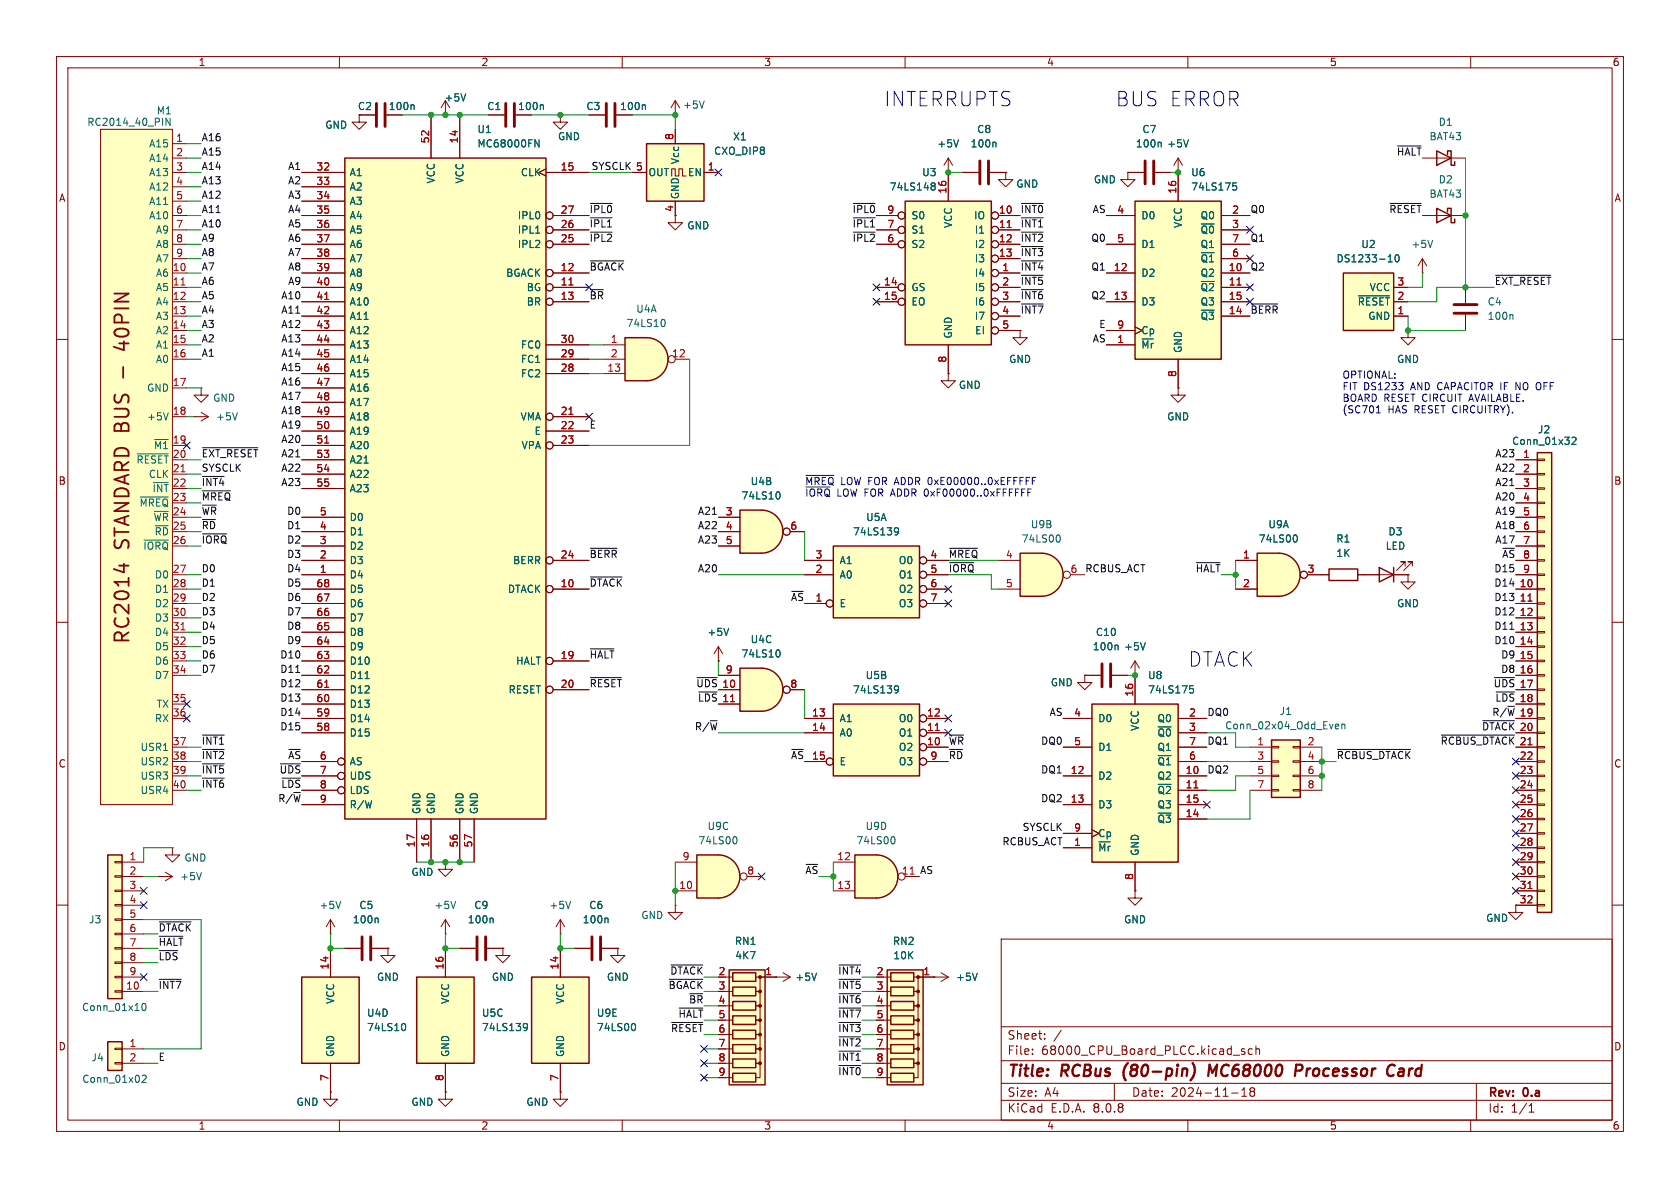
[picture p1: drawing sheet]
<svg xmlns="http://www.w3.org/2000/svg" width="297mm" height="210mm" viewBox="0 0 297 210" stroke-linecap="round" stroke-linejoin="round" font-family="sans-serif">
<defs><g id="words">
<g font-size="3.5" fill="#0000c2">
<text x="156.3" y="19">INTERRUPTS</text>
<text x="197.2" y="19">BUS ERROR</text>
<text x="210.1" y="118.1">DTACK</text>
</g>
<g font-size="3.5" fill="#840000">
<text x="23.3" y="60.8" transform="rotate(-90 23.3 60.8)">40PIN</text>
<text x="23.3" y="97.2" transform="rotate(-90 23.3 97.2)">STANDARD BUS</text>
<text x="23.3" y="114" transform="rotate(-90 23.3 114)">RC2014</text>
</g>
<g font-size="2.8" fill="#840000">
<text x="178" y="190.9">Title:</text>
<text x="187.7" y="190.9">RCBus</text>
<text x="199.4" y="190.9">(80-pin)</text>
<text x="215.3" y="190.9">MC68000</text>
<text x="231.4" y="190.9">Processor</text>
<text x="248.5" y="190.9">Card</text>
</g>
<g font-size="2.1" fill="#840000">
<text x="178" y="184">Sheet:</text>
<text x="178" y="186.7">File:</text>
<text x="184.1" y="186.7">68000_CPU_Board_PLCC.kicad_sch</text>
<text x="178" y="196.9">KiCad</text>
<text x="178" y="194.1">Size:</text>
<text x="184.7" y="194.1">A4</text>
<text x="185.7" y="196.9">E.D.A.</text>
<text x="193.3" y="196.9">8.0.8</text>
<text x="200" y="194.1">Date:</text>
<text x="207" y="194.1">2024-11-18</text>
<text x="263" y="194.3">Rev:</text>
<text x="263" y="196.9">Id:</text>
<text x="267.1" y="196.9">1/1</text>
<text x="269.4" y="194.3">0.a</text>
</g>
<g font-size="1.8" fill="#840000">
<text x="35" y="11.9">1</text>
<text x="85" y="11.9">2</text>
<text x="135" y="11.9">3</text>
<text x="185" y="11.9">4</text>
<text x="235" y="11.9">5</text>
<text x="285" y="11.9">6</text>
<text x="10.3" y="35.9">A</text>
<text x="285.3" y="35.9">A</text>
<text x="10.3" y="85.9">B</text>
<text x="285.3" y="85.9">B</text>
<text x="10.3" y="135.9">C</text>
<text x="285.3" y="135.9">C</text>
<text x="10.3" y="185.9">D</text>
<text x="285.3" y="185.9">D</text>
<text x="35" y="199.9">1</text>
<text x="85" y="199.9">2</text>
<text x="135" y="199.9">3</text>
<text x="185" y="199.9">4</text>
<text x="235" y="199.9">5</text>
<text x="285" y="199.9">6</text>
</g>
<g font-size="1.8" fill="#006464">
<text x="15.3" y="22.5">RC2014_40_PIN</text>
<text x="27.6" y="20.4">M1</text>
<text x="57.4" y="23">GND</text>
<text x="63.2" y="19.7">C2</text>
<text x="68.6" y="19.7">100n</text>
<text x="78.5" y="18.1">+5V</text>
<text x="84.3" y="23.7">U1</text>
<text x="86" y="19.7">C1</text>
<text x="91.5" y="19.7">100n</text>
<text x="103.6" y="19.7">C3</text>
<text x="109.5" y="19.7">100n</text>
<text x="120.6" y="19.4">+5V</text>
<text x="172.6" y="23.7">C8</text>
<text x="201.9" y="23.7">C7</text>
<text x="254.2" y="22.5">D1</text>
<text x="26.3" y="26.3">A15</text>
<text x="26.3" y="28.8">A14</text>
<text x="84.3" y="26.3">MC68000FN</text>
<text x="98.5" y="25">GND</text>
<text x="120.2" y="29.1" transform="rotate(-90 120.2 29.1)">Vcc</text>
<text x="126.1" y="27.6">CXO_DIP8</text>
<text x="129.5" y="25">X1</text>
<text x="165.6" y="26.3">+5V</text>
<text x="171.5" y="26.3">100n</text>
<text x="200.7" y="26.3">100n</text>
<text x="206.2" y="26.3">+5V</text>
<text x="252.6" y="25">BAT43</text>
<text x="26.3" y="31.3">A13</text>
<text x="26.3" y="33.9">A12</text>
<text x="61.7" y="31.3">A1</text>
<text x="61.7" y="33.9">A2</text>
<text x="77.1" y="32.5" transform="rotate(-90 77.1 32.5)">VCC</text>
<text x="82.1" y="32.5" transform="rotate(-90 82.1 32.5)">VCC</text>
<text x="92" y="31.3">CLK</text>
<text x="114.6" y="31.3">OUT</text>
<text x="120.2" y="35.3" transform="rotate(-90 120.2 35.3)">GND</text>
<text x="121.5" y="31.3">EN</text>
<text x="157.2" y="33.9">74LS148</text>
<text x="162.9" y="31.3">U3</text>
<text x="179.6" y="33.4">GND</text>
<text x="193.3" y="32.6">GND</text>
<text x="210.5" y="33.9">74LS175</text>
<text x="210.5" y="31.3">U6</text>
<text x="252.6" y="35.2">BAT43</text>
<text x="254.2" y="32.6">D2</text>
<text x="26.3" y="36.4">A11</text>
<text x="26.3" y="39">A10</text>
<text x="27.5" y="41.5">A9</text>
<text x="61.7" y="36.4">A3</text>
<text x="61.7" y="39">A4</text>
<text x="61.7" y="41.5">A5</text>
<text x="91.4" y="41.5">IPL1</text>
<text x="91.4" y="39">IPL0</text>
<text x="121.4" y="40.7">GND</text>
<text x="161" y="41.5">S1</text>
<text x="161" y="39">S0</text>
<text x="168.5" y="40.4" transform="rotate(-90 168.5 40.4)">VCC</text>
<text x="172.1" y="39">IO</text>
<text x="172.2" y="41.5">I1</text>
<text x="201.7" y="39">D0</text>
<text x="209.1" y="40.4" transform="rotate(-90 209.1 40.4)">VCC</text>
<text x="212.1" y="39">Q0</text>
<text x="212.1" y="41.5">~{Q0}</text>
<text x="27.5" y="44">A8</text>
<text x="27.5" y="46.6">A7</text>
<text x="61.7" y="44">A6</text>
<text x="61.7" y="46.6">A7</text>
<text x="91.4" y="44">IPL2</text>
<text x="161" y="44">S2</text>
<text x="172.2" y="44">I2</text>
<text x="172.2" y="46.6">I3</text>
<text x="201.7" y="44">D1</text>
<text x="212.1" y="46.6">~{Q1}</text>
<text x="212.1" y="44">Q1</text>
<text x="236.2" y="46.6">DS1233-10</text>
<text x="240.6" y="44">U2</text>
<text x="249.4" y="44">+5V</text>
<text x="27.5" y="49.1">A6</text>
<text x="27.5" y="51.7">A5</text>
<text x="61.7" y="49.1">A8</text>
<text x="61.7" y="51.7">A9</text>
<text x="89.4" y="49.1">BGACK</text>
<text x="93" y="51.7">BG</text>
<text x="161" y="51.7">GS</text>
<text x="172.2" y="49.1">I4</text>
<text x="172.2" y="51.7">I5</text>
<text x="201.7" y="49.1">D2</text>
<text x="212.1" y="49.1">Q2</text>
<text x="212.1" y="51.7">~{Q2}</text>
<text x="242" y="51.7">VCC</text>
<text x="27.5" y="54.2">A4</text>
<text x="27.5" y="56.7">A3</text>
<text x="27.5" y="59.3">A2</text>
<text x="61.7" y="54.2">A10</text>
<text x="61.7" y="56.7">A11</text>
<text x="61.7" y="59.3">A12</text>
<text x="93" y="54.2">BR</text>
<text x="110.7" y="58">74LS10</text>
<text x="112.4" y="55.5">U4A</text>
<text x="161" y="54.2">EO</text>
<text x="168.5" y="59.9" transform="rotate(-90 168.5 59.9)">GND</text>
<text x="172.2" y="54.2">I6</text>
<text x="172.2" y="56.7">I7</text>
<text x="172.3" y="59.3">EI</text>
<text x="201.7" y="54.2">D3</text>
<text x="201.7" y="59.3">Cp</text>
<text x="212.1" y="56.7">~{Q3}</text>
<text x="212.1" y="54.2">Q3</text>
<text x="239.9" y="54.2">~{RESET}</text>
<text x="241.8" y="56.7">GND</text>
<text x="262.9" y="54.2">C4</text>
<text x="262.9" y="56.7">100n</text>
<text x="27.5" y="61.8">A1</text>
<text x="27.5" y="64.4">A0</text>
<text x="61.7" y="61.8">A13</text>
<text x="61.7" y="64.4">A14</text>
<text x="92" y="64.4">FC1</text>
<text x="92" y="61.8">FC0</text>
<text x="178.3" y="64.4">GND</text>
<text x="201.7" y="61.8">~{Mr}</text>
<text x="209.1" y="62.5" transform="rotate(-90 209.1 62.5)">GND</text>
<text x="246.9" y="64.4">GND</text>
<text x="25.9" y="69.4">GND</text>
<text x="37.6" y="71.2">GND</text>
<text x="61.7" y="66.9">A15</text>
<text x="61.7" y="69.4">A16</text>
<text x="61.7" y="72">A17</text>
<text x="92" y="66.9">FC2</text>
<text x="169.4" y="68.9">GND</text>
<text x="25.9" y="74.5">+5V</text>
<text x="38.1" y="74.5">+5V</text>
<text x="61.7" y="74.5">A18</text>
<text x="61.7" y="77.1">A19</text>
<text x="91.9" y="74.5">VMA</text>
<text x="94.4" y="77.1">E</text>
<text x="206.2" y="74.5">GND</text>
<text x="271.8" y="76.8">J2</text>
<text x="24" y="82.1">~{RESET}</text>
<text x="27.1" y="79.6">~{M1}</text>
<text x="61.7" y="79.6">A20</text>
<text x="61.7" y="82.1">A21</text>
<text x="92.1" y="79.6">VPA</text>
<text x="267.2" y="78.8">Conn_01x32</text>
<text x="24.6" y="89.8">~{MREQ}</text>
<text x="26.2" y="84.7">CLK</text>
<text x="26.9" y="87.2">~{INT}</text>
<text x="61.7" y="84.7">A22</text>
<text x="61.7" y="87.2">A23</text>
<text x="131" y="88.5">74LS10</text>
<text x="132.6" y="86">U4B</text>
<text x="27" y="92.3">~{WR}</text>
<text x="27.2" y="94.8">~{RD}</text>
<text x="61.7" y="94.8">D1</text>
<text x="61.7" y="92.3">D0</text>
<text x="150.7" y="94.8">74LS139</text>
<text x="153" y="92.3">U5A</text>
<text x="182.1" y="93.6">U9B</text>
<text x="224.1" y="93.6">U9A</text>
<text x="245.4" y="94.8">D3</text>
<text x="25.2" y="97.4">~{IORQ}</text>
<text x="61.7" y="99.9">D3</text>
<text x="61.7" y="97.4">D2</text>
<text x="90.6" y="99.9">BERR</text>
<text x="148.3" y="99.9">A1</text>
<text x="158.8" y="99.9">O0</text>
<text x="180.5" y="96.1">74LS00</text>
<text x="222.4" y="96.1">74LS00</text>
<text x="236.1" y="96.1">R1</text>
<text x="236.1" y="98.7">1K</text>
<text x="244.9" y="97.4">LED</text>
<text x="27.3" y="102.5">D0</text>
<text x="27.3" y="105">D1</text>
<text x="27.3" y="107.5">D2</text>
<text x="61.7" y="102.5">D4</text>
<text x="61.7" y="107.5">D6</text>
<text x="61.7" y="105">D5</text>
<text x="89.7" y="105">DTACK</text>
<text x="148.3" y="107.5">E</text>
<text x="148.3" y="102.5">A0</text>
<text x="158.8" y="102.5">O1</text>
<text x="158.8" y="105">O2</text>
<text x="158.8" y="107.5">O3</text>
<text x="246.9" y="107.5">GND</text>
<text x="27.3" y="110.1">D3</text>
<text x="27.3" y="112.6">D4</text>
<text x="61.7" y="112.6">D8</text>
<text x="61.7" y="110.1">D7</text>
<text x="125" y="112.6">+5V</text>
<text x="132.6" y="113.9">U4C</text>
<text x="193.6" y="112.6">C10</text>
<text x="27.3" y="115.2">D5</text>
<text x="27.3" y="117.7">D6</text>
<text x="61.7" y="117.7">D10</text>
<text x="61.7" y="115.2">D9</text>
<text x="91.1" y="117.7">HALT</text>
<text x="131" y="116.4">74LS10</text>
<text x="193.1" y="115.2">100n</text>
<text x="198.6" y="115.2">+5V</text>
<text x="27.3" y="120.2">D7</text>
<text x="27.6" y="125.3">TX</text>
<text x="61.7" y="125.3">D13</text>
<text x="61.7" y="122.8">D12</text>
<text x="61.7" y="120.2">D11</text>
<text x="89.8" y="122.8">RESET</text>
<text x="150.7" y="122.8">74LS139</text>
<text x="152.9" y="120.2">U5B</text>
<text x="185.7" y="121.5">GND</text>
<text x="202.9" y="122.8">74LS175</text>
<text x="202.9" y="120.2">U8</text>
<text x="27.3" y="127.9">RX</text>
<text x="61.7" y="130.4">D15</text>
<text x="61.7" y="127.9">D14</text>
<text x="148.3" y="127.9">A1</text>
<text x="148.3" y="130.4">A0</text>
<text x="158.8" y="130.4">O1</text>
<text x="158.8" y="127.9">O0</text>
<text x="194.1" y="127.9">D0</text>
<text x="201.5" y="129.3" transform="rotate(-90 201.5 129.3)">VCC</text>
<text x="204.5" y="127.9">Q0</text>
<text x="204.5" y="130.4">~{Q0}</text>
<text x="216.5" y="129.1">Conn_02x04_Odd_Even</text>
<text x="226.1" y="126.6">J1</text>
<text x="24.7" y="132.9">USR1</text>
<text x="24.7" y="135.5">USR2</text>
<text x="61.7" y="135.5">AS</text>
<text x="148.3" y="135.5">E</text>
<text x="158.8" y="132.9">O2</text>
<text x="158.8" y="135.5">O3</text>
<text x="194.1" y="132.9">D1</text>
<text x="204.5" y="135.5">~{Q1}</text>
<text x="204.5" y="132.9">Q1</text>
<text x="24.7" y="138">USR3</text>
<text x="24.7" y="140.6">USR4</text>
<text x="61.7" y="138">UDS</text>
<text x="61.7" y="140.6">LDS</text>
<text x="61.7" y="143.1">R/W</text>
<text x="194.1" y="138">D2</text>
<text x="194.1" y="143.1">D3</text>
<text x="204.5" y="138">Q2</text>
<text x="204.5" y="140.6">~{Q2}</text>
<text x="204.5" y="143.1">Q3</text>
<text x="74.5" y="144" transform="rotate(-90 74.5 144)">GND</text>
<text x="77.1" y="144" transform="rotate(-90 77.1 144)">GND</text>
<text x="82.1" y="144" transform="rotate(-90 82.1 144)">GND</text>
<text x="84.7" y="144" transform="rotate(-90 84.7 144)">GND</text>
<text x="123.4" y="149.5">74LS00</text>
<text x="125" y="146.9">U9C</text>
<text x="151.3" y="149.5">74LS00</text>
<text x="152.9" y="146.9">U9D</text>
<text x="194.1" y="148.2">Cp</text>
<text x="204.5" y="145.6">~{Q3}</text>
<text x="31.8" y="155.8">+5V</text>
<text x="32.5" y="152.5">GND</text>
<text x="72.6" y="155">GND</text>
<text x="194.1" y="150.7">~{Mr}</text>
<text x="201.5" y="151.4" transform="rotate(-90 201.5 151.4)">GND</text>
<text x="56.4" y="160.9">+5V</text>
<text x="63.4" y="160.9">C5</text>
<text x="76.7" y="160.9">+5V</text>
<text x="83.7" y="160.9">C9</text>
<text x="97" y="160.9">+5V</text>
<text x="104.1" y="160.9">C6</text>
<text x="15.6" y="163.4">J3</text>
<text x="62.3" y="163.4">100n</text>
<text x="82.6" y="163.4">100n</text>
<text x="102.9" y="163.4">100n</text>
<text x="113.3" y="162.7">GND</text>
<text x="129.8" y="167.2">RN1</text>
<text x="157.8" y="167.2">RN2</text>
<text x="198.6" y="163.4">GND</text>
<text x="262.6" y="163.2">GND</text>
<text x="66.5" y="173.6">GND</text>
<text x="86.9" y="173.6">GND</text>
<text x="107.2" y="173.6">GND</text>
<text x="129.9" y="169.8">4K7</text>
<text x="140.5" y="173.6">+5V</text>
<text x="157.8" y="169.8">10K</text>
<text x="168.9" y="173.6">+5V</text>
<text x="14.4" y="178.9">Conn_01x10</text>
<text x="59.3" y="177.6" transform="rotate(-90 59.3 177.6)">VCC</text>
<text x="64.8" y="179.9">U4D</text>
<text x="79.6" y="177.6" transform="rotate(-90 79.6 177.6)">VCC</text>
<text x="85.1" y="179.9">U5C</text>
<text x="99.9" y="177.6" transform="rotate(-90 99.9 177.6)">VCC</text>
<text x="105.4" y="179.9">U9E</text>
<text x="64.8" y="182.5">74LS10</text>
<text x="85.1" y="182.5">74LS139</text>
<text x="105.4" y="182.5">74LS00</text>
<text x="14.4" y="191.6">Conn_01x02</text>
<text x="16.1" y="187.8">J4</text>
<text x="59.3" y="186.9" transform="rotate(-90 59.3 186.9)">GND</text>
<text x="79.6" y="186.9" transform="rotate(-90 79.6 186.9)">GND</text>
<text x="99.9" y="186.9" transform="rotate(-90 99.9 186.9)">GND</text>
<text x="52.3" y="195.7">GND</text>
<text x="72.6" y="195.7">GND</text>
<text x="93" y="195.7">GND</text>
</g>
<g font-size="1.8" fill="#a90000">
<text x="31" y="25.1">1</text>
<text x="31" y="27.7">2</text>
<text x="75.9" y="25.4" transform="rotate(-90 75.9 25.4)">52</text>
<text x="81" y="25.4" transform="rotate(-90 81 25.4)">14</text>
<text x="119.1" y="24.8" transform="rotate(-90 119.1 24.8)">8</text>
<text x="31" y="30.2">3</text>
<text x="31" y="32.8">4</text>
<text x="31" y="35.3">5</text>
<text x="55.8" y="30.2">32</text>
<text x="55.8" y="32.8">33</text>
<text x="55.8" y="35.3">34</text>
<text x="99" y="30.2">15</text>
<text x="112.3" y="30.2">5</text>
<text x="125" y="30.2">1</text>
<text x="167.4" y="34.3" transform="rotate(-90 167.4 34.3)">16</text>
<text x="208" y="34.3" transform="rotate(-90 208 34.3)">16</text>
<text x="31" y="37.8">6</text>
<text x="31" y="40.4">7</text>
<text x="55.8" y="37.8">35</text>
<text x="55.8" y="40.4">36</text>
<text x="99" y="40.4">26</text>
<text x="99" y="37.8">27</text>
<text x="119.1" y="37.5" transform="rotate(-90 119.1 37.5)">4</text>
<text x="156.8" y="40.4">7</text>
<text x="156.8" y="37.8">9</text>
<text x="176.5" y="37.8">10</text>
<text x="176.5" y="40.4">11</text>
<text x="197.4" y="37.8">4</text>
<text x="217.7" y="37.8">2</text>
<text x="217.7" y="40.4">3</text>
<text x="31" y="42.9">8</text>
<text x="31" y="45.5">9</text>
<text x="55.8" y="42.9">37</text>
<text x="55.8" y="45.5">38</text>
<text x="99" y="42.9">25</text>
<text x="156.8" y="42.9">6</text>
<text x="176.5" y="42.9">12</text>
<text x="176.5" y="45.5">13</text>
<text x="197.4" y="42.9">5</text>
<text x="217.7" y="45.5">6</text>
<text x="217.7" y="42.9">7</text>
<text x="30.4" y="48">10</text>
<text x="30.4" y="50.5">11</text>
<text x="30.4" y="53.1">12</text>
<text x="55.8" y="48">39</text>
<text x="55.8" y="50.5">40</text>
<text x="55.8" y="53.1">41</text>
<text x="99" y="50.5">11</text>
<text x="99" y="48">12</text>
<text x="99" y="53.1">13</text>
<text x="156.2" y="50.5">14</text>
<text x="156.2" y="53.1">15</text>
<text x="177.1" y="48">1</text>
<text x="177.1" y="50.5">2</text>
<text x="177.1" y="53.1">3</text>
<text x="196.8" y="48">12</text>
<text x="196.8" y="53.1">13</text>
<text x="217.1" y="48">10</text>
<text x="217.1" y="50.5">11</text>
<text x="217.1" y="53.1">15</text>
<text x="246.9" y="53.1">2</text>
<text x="246.9" y="50.5">3</text>
<text x="30.4" y="55.6">13</text>
<text x="30.4" y="58.2">14</text>
<text x="55.8" y="55.6">42</text>
<text x="55.8" y="58.2">43</text>
<text x="177.1" y="55.6">4</text>
<text x="177.1" y="58.2">5</text>
<text x="197.4" y="58.2">9</text>
<text x="217.1" y="55.6">14</text>
<text x="246.9" y="55.6">1</text>
<text x="30.4" y="60.7">15</text>
<text x="30.4" y="63.2">16</text>
<text x="55.8" y="60.7">44</text>
<text x="55.8" y="63.2">45</text>
<text x="55.8" y="65.8">46</text>
<text x="99" y="65.8">28</text>
<text x="99" y="63.2">29</text>
<text x="99" y="60.7">30</text>
<text x="107.3" y="65.8">13</text>
<text x="107.9" y="60.7">1</text>
<text x="107.9" y="63.2">2</text>
<text x="118.7" y="63.2">12</text>
<text x="167.4" y="64.2" transform="rotate(-90 167.4 64.2)">8</text>
<text x="197.4" y="60.7">1</text>
<text x="30.4" y="68.3">17</text>
<text x="55.8" y="68.3">47</text>
<text x="55.8" y="70.9">48</text>
<text x="208" y="66.7" transform="rotate(-90 208 66.7)">8</text>
<text x="30.4" y="73.4">18</text>
<text x="55.8" y="73.4">49</text>
<text x="55.8" y="75.9">50</text>
<text x="99" y="73.4">21</text>
<text x="99" y="75.9">22</text>
<text x="30.4" y="78.5">19</text>
<text x="30.4" y="81">20</text>
<text x="30.4" y="83.6">21</text>
<text x="55.8" y="78.5">51</text>
<text x="55.8" y="81">53</text>
<text x="55.8" y="83.6">54</text>
<text x="99" y="78.5">23</text>
<text x="269.2" y="81">1</text>
<text x="269.2" y="83.6">2</text>
<text x="30.4" y="86.1">22</text>
<text x="30.4" y="88.6">23</text>
<text x="55.8" y="86.1">55</text>
<text x="269.2" y="86.1">3</text>
<text x="269.2" y="88.6">4</text>
<text x="30.4" y="91.2">24</text>
<text x="30.4" y="93.7">25</text>
<text x="56.4" y="93.7">4</text>
<text x="56.4" y="91.2">5</text>
<text x="128.2" y="91.2">3</text>
<text x="128.2" y="93.7">4</text>
<text x="139.6" y="93.7">6</text>
<text x="269.2" y="91.2">5</text>
<text x="269.2" y="93.7">6</text>
<text x="30.4" y="96.3">26</text>
<text x="30.4" y="101.3">27</text>
<text x="56.4" y="101.3">1</text>
<text x="56.4" y="98.8">2</text>
<text x="56.4" y="96.3">3</text>
<text x="99" y="98.8">24</text>
<text x="128.2" y="96.3">5</text>
<text x="144.1" y="101.3">2</text>
<text x="144.1" y="98.8">3</text>
<text x="164.4" y="98.8">4</text>
<text x="164.4" y="101.3">5</text>
<text x="177.7" y="98.8">4</text>
<text x="189.2" y="101.3">6</text>
<text x="219.6" y="98.8">1</text>
<text x="231.1" y="101.3">3</text>
<text x="269.2" y="96.3">7</text>
<text x="269.2" y="98.8">8</text>
<text x="269.2" y="101.3">9</text>
<text x="30.4" y="103.9">28</text>
<text x="30.4" y="106.4">29</text>
<text x="55.8" y="106.4">67</text>
<text x="55.8" y="103.9">68</text>
<text x="99" y="103.9">10</text>
<text x="144.1" y="106.4">1</text>
<text x="164.4" y="103.9">6</text>
<text x="164.4" y="106.4">7</text>
<text x="177.7" y="103.9">5</text>
<text x="219.6" y="103.9">2</text>
<text x="268.6" y="103.9">10</text>
<text x="268.6" y="106.4">11</text>
<text x="30.4" y="109">30</text>
<text x="30.4" y="111.5">31</text>
<text x="55.8" y="111.5">65</text>
<text x="55.8" y="109">66</text>
<text x="268.6" y="109">12</text>
<text x="268.6" y="111.5">13</text>
<text x="30.4" y="114">32</text>
<text x="30.4" y="116.6">33</text>
<text x="30.4" y="119.1">34</text>
<text x="55.8" y="119.1">62</text>
<text x="55.8" y="116.6">63</text>
<text x="55.8" y="114">64</text>
<text x="99" y="116.6">19</text>
<text x="128.2" y="119.1">9</text>
<text x="268.6" y="114">14</text>
<text x="268.6" y="116.6">15</text>
<text x="268.6" y="119.1">16</text>
<text x="30.4" y="124.2">35</text>
<text x="55.8" y="124.2">60</text>
<text x="55.8" y="121.7">61</text>
<text x="99" y="121.7">20</text>
<text x="127.6" y="121.7">10</text>
<text x="127.6" y="124.2">11</text>
<text x="139.6" y="121.7">8</text>
<text x="200.4" y="123.2" transform="rotate(-90 200.4 123.2)">16</text>
<text x="268.6" y="121.7">17</text>
<text x="268.6" y="124.2">18</text>
<text x="30.4" y="126.7">36</text>
<text x="30.4" y="131.8">37</text>
<text x="55.8" y="129.3">58</text>
<text x="55.8" y="126.7">59</text>
<text x="143.5" y="126.7">13</text>
<text x="143.5" y="129.3">14</text>
<text x="163.8" y="131.8">10</text>
<text x="163.8" y="129.3">11</text>
<text x="163.8" y="126.7">12</text>
<text x="189.8" y="126.7">4</text>
<text x="189.8" y="131.8">5</text>
<text x="210.1" y="126.7">2</text>
<text x="210.1" y="129.3">3</text>
<text x="210.1" y="131.8">7</text>
<text x="222.2" y="131.8">1</text>
<text x="231.1" y="131.8">2</text>
<text x="268.6" y="126.7">19</text>
<text x="268.6" y="129.3">20</text>
<text x="268.6" y="131.8">21</text>
<text x="30.4" y="134.4">38</text>
<text x="30.4" y="136.9">39</text>
<text x="56.4" y="134.4">6</text>
<text x="56.4" y="136.9">7</text>
<text x="143.5" y="134.4">15</text>
<text x="164.4" y="134.4">9</text>
<text x="189.2" y="136.9">12</text>
<text x="209.5" y="136.9">10</text>
<text x="210.1" y="134.4">6</text>
<text x="222.2" y="134.4">3</text>
<text x="222.2" y="136.9">5</text>
<text x="231.1" y="134.4">4</text>
<text x="231.1" y="136.9">6</text>
<text x="268.6" y="134.4">22</text>
<text x="268.6" y="136.9">23</text>
<text x="30.4" y="139.4">40</text>
<text x="56.4" y="142">9</text>
<text x="56.4" y="139.4">8</text>
<text x="189.2" y="142">13</text>
<text x="209.5" y="139.4">11</text>
<text x="209.5" y="142">15</text>
<text x="222.2" y="139.4">7</text>
<text x="231.1" y="139.4">8</text>
<text x="268.6" y="139.4">24</text>
<text x="268.6" y="142">25</text>
<text x="73.4" y="149.9" transform="rotate(-90 73.4 149.9)">17</text>
<text x="75.9" y="149.9" transform="rotate(-90 75.9 149.9)">16</text>
<text x="81" y="149.9" transform="rotate(-90 81 149.9)">56</text>
<text x="83.6" y="149.9" transform="rotate(-90 83.6 149.9)">57</text>
<text x="189.8" y="149.6">1</text>
<text x="189.8" y="147.1">9</text>
<text x="209.5" y="144.5">14</text>
<text x="268.6" y="144.5">26</text>
<text x="268.6" y="147.1">27</text>
<text x="268.6" y="149.6">28</text>
<text x="22.8" y="152.1">1</text>
<text x="22.8" y="154.7">2</text>
<text x="120.6" y="152.1">9</text>
<text x="132" y="154.7">8</text>
<text x="147.9" y="152.1">12</text>
<text x="159.3" y="154.7">11</text>
<text x="200.4" y="155.6" transform="rotate(-90 200.4 155.6)">8</text>
<text x="268.6" y="152.1">29</text>
<text x="268.6" y="154.7">30</text>
<text x="22.8" y="157.2">3</text>
<text x="22.8" y="159.8">4</text>
<text x="120" y="157.2">10</text>
<text x="147.9" y="157.2">13</text>
<text x="268.6" y="157.2">31</text>
<text x="268.6" y="159.8">32</text>
<text x="22.8" y="162.3">5</text>
<text x="22.8" y="164.8">6</text>
<text x="22.8" y="167.4">7</text>
<text x="22.8" y="169.9">8</text>
<text x="22.8" y="172.5">9</text>
<text x="58.2" y="171.5" transform="rotate(-90 58.2 171.5)">14</text>
<text x="78.5" y="171.5" transform="rotate(-90 78.5 171.5)">16</text>
<text x="98.8" y="171.5" transform="rotate(-90 98.8 171.5)">14</text>
<text x="126.9" y="172.5">2</text>
<text x="135.2" y="172.5">1</text>
<text x="154.9" y="172.5">2</text>
<text x="163.1" y="172.5">1</text>
<text x="22.2" y="175">10</text>
<text x="126.9" y="175">3</text>
<text x="126.9" y="177.5">4</text>
<text x="154.9" y="175">3</text>
<text x="154.9" y="177.5">4</text>
<text x="22.8" y="185.2">1</text>
<text x="126.9" y="185.2">7</text>
<text x="126.9" y="180.1">5</text>
<text x="126.9" y="182.6">6</text>
<text x="154.9" y="180.1">5</text>
<text x="154.9" y="182.6">6</text>
<text x="154.9" y="185.2">7</text>
<text x="22.8" y="187.7">2</text>
<text x="58.2" y="191.2" transform="rotate(-90 58.2 191.2)">7</text>
<text x="78.5" y="191.2" transform="rotate(-90 78.5 191.2)">8</text>
<text x="98.8" y="191.2" transform="rotate(-90 98.8 191.2)">7</text>
<text x="126.9" y="187.7">8</text>
<text x="126.9" y="190.2">9</text>
<text x="154.9" y="187.7">8</text>
<text x="154.9" y="190.2">9</text>
</g>
<g font-size="1.8" fill="#0f0f0f">
<text x="35.6" y="27.6">A15</text>
<text x="35.6" y="25.1">A16</text>
<text x="246.8" y="27.6">~{HALT}</text>
<text x="35.6" y="32.7">A13</text>
<text x="35.6" y="35.2">A12</text>
<text x="35.6" y="30.1">A14</text>
<text x="50.8" y="35.2">A3</text>
<text x="50.8" y="32.7">A2</text>
<text x="50.8" y="30.1">A1</text>
<text x="104.5" y="30.1">SYSCLK 5</text>
<text x="35.6" y="37.8">A11</text>
<text x="35.6" y="40.3">A10</text>
<text x="50.8" y="40.3">A5</text>
<text x="50.8" y="37.8">A4</text>
<text x="104.1" y="37.8">~{IPL0}</text>
<text x="104.1" y="40.3">~{IPL1}</text>
<text x="150.6" y="37.8">~{IPL0}9</text>
<text x="150.6" y="40.3">~{IPL1}7</text>
<text x="180.3" y="40.3">~{INT1}</text>
<text x="180.3" y="37.8">~{INT0}</text>
<text x="193.1" y="37.8">AS</text>
<text x="221" y="37.8">Q0</text>
<text x="245.5" y="37.8">~{RESET}</text>
<text x="35.6" y="47.9">A7</text>
<text x="35.6" y="42.8">A9</text>
<text x="35.6" y="45.4">A8</text>
<text x="50.8" y="47.9">A8</text>
<text x="50.8" y="45.4">A7</text>
<text x="50.8" y="42.8">A6</text>
<text x="104.1" y="47.9">~{BGACK}</text>
<text x="104.1" y="42.8">~{IPL2}</text>
<text x="150.6" y="42.8">~{IPL2}6</text>
<text x="180.3" y="45.4">~{INT3}</text>
<text x="180.3" y="42.8">~{INT2}</text>
<text x="180.3" y="47.9">~{INT4}</text>
<text x="192.8" y="42.8">Q0</text>
<text x="192.8" y="47.9">Q1</text>
<text x="221" y="47.9">Q2</text>
<text x="221" y="42.8">Q1</text>
<text x="35.6" y="50.5">A6</text>
<text x="35.6" y="53">A5</text>
<text x="49.6" y="53">A10</text>
<text x="50.8" y="50.5">A9</text>
<text x="104.1" y="53">~{BR}</text>
<text x="180.3" y="50.5">~{INT5}</text>
<text x="180.3" y="53">~{INT6}</text>
<text x="192.8" y="53">Q2</text>
<text x="264.2" y="50.5">~{EXT_RESET}</text>
<text x="35.6" y="55.5">A4</text>
<text x="35.6" y="58.1">A3</text>
<text x="49.6" y="58.1">A12</text>
<text x="49.6" y="55.5">A11</text>
<text x="180.3" y="55.5">~{INT7}</text>
<text x="194.2" y="58.1">E</text>
<text x="221" y="55.5">~{BERR}</text>
<text x="35.6" y="60.6">A2</text>
<text x="35.6" y="63.2">A1</text>
<text x="49.6" y="60.6">A13</text>
<text x="49.6" y="65.7">A15</text>
<text x="49.6" y="63.2">A14</text>
<text x="193.1" y="60.6">AS</text>
<text x="49.6" y="70.8">A17</text>
<text x="49.6" y="68.2">A16</text>
<text x="49.6" y="75.9">A19</text>
<text x="49.6" y="73.3">A18</text>
<text x="104.1" y="75.9">E</text>
<text x="35.6" y="83.5">SYSCLK</text>
<text x="35.6" y="80.9">~{EXT_RESET}</text>
<text x="49.6" y="80.9">A21</text>
<text x="49.6" y="78.4">A20</text>
<text x="49.6" y="83.5">A22</text>
<text x="264.3" y="83.5">A22</text>
<text x="264.3" y="80.9">A23</text>
<text x="35.6" y="88.6">~{MREQ}</text>
<text x="35.6" y="86">~{INT4}</text>
<text x="49.6" y="86">A23</text>
<text x="264.3" y="86">A21</text>
<text x="264.3" y="88.6">A20</text>
<text x="35.6" y="93.6">~{RD}</text>
<text x="35.6" y="91.1">~{WR}</text>
<text x="50.7" y="91.1">D0</text>
<text x="50.7" y="93.6">D1</text>
<text x="123.3" y="91.1">A21</text>
<text x="123.3" y="93.6">A22</text>
<text x="264.3" y="91.1">A19</text>
<text x="264.3" y="93.6">A18</text>
<text x="35.6" y="101.3">D0</text>
<text x="35.6" y="96.2">~{IORQ}</text>
<text x="50.7" y="96.2">D2</text>
<text x="50.7" y="101.3">D4</text>
<text x="50.7" y="98.7">D3</text>
<text x="104.1" y="98.7">~{BERR}</text>
<text x="123.3" y="96.2">A23</text>
<text x="123.3" y="101.3">A20</text>
<text x="167.6" y="101.3">~{IORQ}</text>
<text x="167.6" y="98.7">~{MREQ}</text>
<text x="191.8" y="101.3">RCBUS_ACT</text>
<text x="264.1" y="101.3">D15</text>
<text x="264.3" y="96.2">A17</text>
<text x="265.5" y="98.7">~{AS}</text>
<text x="35.6" y="103.8">D1</text>
<text x="35.6" y="106.3">D2</text>
<text x="50.7" y="106.3">D6</text>
<text x="50.7" y="103.8">D5</text>
<text x="104.1" y="103.8">~{DTACK}</text>
<text x="139.7" y="106.3">~{AS}1</text>
<text x="264.1" y="103.8">D14</text>
<text x="264.1" y="106.3">D13</text>
<text x="35.6" y="111.4">D4</text>
<text x="35.6" y="108.9">D3</text>
<text x="35.6" y="114">D5</text>
<text x="50.7" y="114">D9</text>
<text x="50.7" y="108.9">D7</text>
<text x="50.7" y="111.4">D8</text>
<text x="264.1" y="114">D10</text>
<text x="264.1" y="108.9">D12</text>
<text x="264.1" y="111.4">D11</text>
<text x="35.6" y="116.5">D6</text>
<text x="35.6" y="119">D7</text>
<text x="49.4" y="116.5">D10</text>
<text x="49.4" y="119">D11</text>
<text x="104.1" y="116.5">~{HALT}</text>
<text x="265.3" y="119">D8</text>
<text x="265.3" y="116.5">D9</text>
<text x="49.4" y="121.6">D12</text>
<text x="49.4" y="124.1">D13</text>
<text x="104.1" y="121.6">~{RESET}</text>
<text x="123" y="121.6">~{UDS}</text>
<text x="123.3" y="124.1">~{LDS}</text>
<text x="264" y="121.6">~{UDS}</text>
<text x="264.3" y="124.1">~{LDS}</text>
<text x="35.6" y="131.7">~{INT1}</text>
<text x="49.4" y="129.2">D15</text>
<text x="49.4" y="126.7">D14</text>
<text x="122.7" y="129.2">R/~{W}</text>
<text x="167.6" y="131.7">~{WR}</text>
<text x="183.9" y="131.7">DQ0</text>
<text x="185.5" y="126.7">AS</text>
<text x="213.4" y="126.7">DQ0</text>
<text x="213.4" y="131.7">DQ1</text>
<text x="254.6" y="131.7">~{RCBUS_DTACK}</text>
<text x="261.9" y="129.2">~{DTACK}</text>
<text x="263.7" y="126.7">R/~{W}</text>
<text x="35.6" y="136.8">~{INT5}</text>
<text x="35.6" y="134.3">~{INT2}</text>
<text x="49.3" y="136.8">~{UDS} 7</text>
<text x="50.8" y="134.3">~{AS} 6</text>
<text x="139.7" y="134.3">~{AS}</text>
<text x="167.6" y="134.3">~{RD}</text>
<text x="183.9" y="136.8">DQ1</text>
<text x="213.4" y="136.8">DQ2</text>
<text x="236.2" y="134.3">~{RCBUS_DTACK}</text>
<text x="35.6" y="139.4">~{INT6}</text>
<text x="49.1" y="141.9">R/~{W}</text>
<text x="49.6" y="139.4">~{LDS} 8</text>
<text x="183.9" y="141.9">DQ2</text>
<text x="177.1" y="149.5">RCBUS_ACT</text>
<text x="180.7" y="147">SYSCLK</text>
<text x="162.6" y="154.6">AS</text>
<text x="27.9" y="164.8">~{DTACK}</text>
<text x="27.9" y="167.3">~{HALT}</text>
<text x="27.9" y="169.8">~{LDS}</text>
<text x="27.9" y="174.9">~{INT7}</text>
<text x="27.9" y="187.6">E</text>
</g>
<g font-size="1.8" fill="#0000c2">
<text x="237.2" y="67.1">OPTIONAL:</text>
<text x="237.2" y="69.2">FIT DS1233</text>
<text x="237.2" y="71.2">BOARD RESET CIRCUIT</text>
<text x="249.6" y="69.2">AND CAPACITOR IF</text>
<text x="260" y="71.2">AVAILABLE.</text>
<text x="268.6" y="69.2">NO OFF</text>
<text x="237.2" y="73.3">(SC701</text>
<text x="245.4" y="73.3">HAS RESET CIRCUITRY).</text>
<text x="142.2" y="86">~{MREQ}</text>
<text x="142.2" y="88">~{IORQ}</text>
<text x="147.9" y="88">LOW FOR ADDR 0xF00000..0xFFFFFF</text>
<text x="148.6" y="86">LOW FOR ADDR 0xE00000..0xEFFFFF</text>
</g>
<g font-size="1.8" fill="#009600">
<text x="211.3" y="101.3">~{HALT}</text>
<text x="142.3" y="154.6">~{AS}</text>
<text x="118.4" y="172.4">~{DTACK} 2</text>
<text x="148.1" y="172.4">~{INT4} 2</text>
<text x="118.1" y="174.9">~{BGACK} 3</text>
<text x="119.8" y="180">~{HALT} 5</text>
<text x="121.7" y="177.5">~{BR} 4</text>
<text x="148.1" y="174.9">~{INT5} 3</text>
<text x="148.1" y="177.5">~{INT6} 4</text>
<text x="148.1" y="180">~{INT7} 5</text>
<text x="118.5" y="182.5">~{RESET} 6</text>
<text x="148.1" y="182.5">~{INT3} 6</text>
<text x="148.1" y="185.1">~{INT2} 7</text>
<text x="148.1" y="187.6">~{INT1} 8</text>
<text x="148.1" y="190.2">~{INT0} 9</text>
</g>
</g></defs>
<g fill="none" stroke="#840000" stroke-width=".18">
<path d="M10 10h277v190h-277zM12 12h273v186h-273zM60 10v2M110 10v2M160 10v2M210 10v2M260 10v2M170.2 30.5h2.8M175 30.5h2.8M248.9 58.4v1.3h1.3l-1.3 1.3-1.3-1.3h1.3M248.9 58.4h.1M259.1 50.8v2.8"/>
<path d="M259.1 55.6v2.8M10 60h2M285 60h2M10 110h2M285 110h2M10 160h2M61 167.6h2.8M65.8 167.6h2.8M78.7 165.1h.1M78.7 162.6l-.7 1.2M78.7 162.6v2.5M78.7 162.6l.8 1.2"/>
<path d="M177 166h108v32h-108zM285 160h2M58.4 193v1.3h1.3l-1.3 1.3-1.3-1.3h1.3M58.4 193h.1M60 198v2M110 198v2M160 198v2M177 194.5h108M177 191.5h108M177 187.5h108M177 181.5h108M182.5 186.3v.1"/>
<path d="M182.5 185.5v.1M184.7 183.6v.1M184.7 182.8v.1M187.6 182.1l-1.3 2M197 191.5v3M210 198v2M217.7 193.2h1.2M219.5 193.8h.9M219.5 192.7l.5-.4v1.5M220 185.5l-.3-.1-.2 .2v.2l.5 .2v.3h-.5M221.2 192.9l-.2 .3v.5l.2 .1 .5-.1 .1-.2-.1-.4-.2-.2M221.2 192.9l-.2-.2 .2-.4 .5 .1 .1 .2-.3 .3"/>
<path d="M221.2 192.9h.3M221.4 185.5l-.4-.1-.3 .3v.4l.1 .2h.6M222 185.5l.2-.1 .4 .1 .1 .9M222 184.9v1.5M260 198v2M261 191.5v6.5M270.3 196.6h.9M270.3 195.5l.4-.4v1.5"/>
</g>
<path d="M198.7 189.3v1.1M210.8 187.9a2.32 2.32 0 0 1-.4 3.1M215.2 188.2l-.9 1.4-.5-1.4-.2 2M229 189.3h.8a.55 .55 0 0 0 .5-.5 .55 .55 0 0 0-.4-.6h-.7l-.3 2M246.2 188.2l.4 .2M246.4 190l-.1 .1M247.9 188.9l-.5 .1M248 189.4h-.5a.4 .4 0 0 0-.3 .4 .4 .4 0 0 0 .2 .4h.5" fill="none" stroke="#840000" stroke-width=".4"/>
<path d="M173.2 28.4v4.1M174.8 28.4v4.1M257 55.4h4.1M257 53.8h4.1M64 165.6v4.1M65.5 165.6v4.1" fill="none" stroke="#840000" stroke-width=".51"/>
<path d="M175.9 25.1l.2 .2v.7M267.3 55.6l.2 .2v.7M80.6 159.3l-.5 1.3M66.7 162.3l.2 .2v.6" fill="none" stroke="#006464" stroke-width=".18"/>
<path d="M94 172.7h10.1v15.3h-10.1z" fill="#ffffc2"/>
<path d="M94 172.7h10.1v15.3h-10.1z" fill="none" stroke="#840000" stroke-width=".25"/>
<path d="M167.6 30.5h.1M167.6 27.9l.8 1.3M167.6 27.9v2.6M167.6 27.9l-.7 1.3M99.1 167.6v5.1M101.6 167.6h2.8M106.4 167.6h2.8M99.1 188v5" fill="none" stroke="#840000" stroke-width=".18"/>
<path d="M169.5 24.7l-.5 1.3M107.3 162.3l.2 .2v.6M112.1 180.9a.79 .79 0 0 1 0 1.3" fill="none" stroke="#006464" stroke-width=".18"/>
<path d="M104.6 165.6v4.1M106.2 165.6v4.1" fill="none" stroke="#840000" stroke-width=".51"/>
<path d="M53.3 172.7h10.2v15.3h-10.2z" fill="#ffffc2"/>
<path d="M254 26.7l2.5 1.2-2.5 1.3zM254 36.8l2.5 1.3-2.5 1.3zM255.9 27.3v-.6h.6v2.5h.7v-.6M255.9 37.5v-.7h.6v2.6h.7v-.7M53.3 172.7h10.2v15.3h-10.2z" fill="none" stroke="#840000" stroke-width=".25"/>
<path d="M254 27.9h5.1M254 38.1h5.1M58.4 167.6v5.1M68.6 167.6v1.3h1.2l-1.2 1.3-1.3-1.3h1.3M68.6 167.6h.1M58.4 188v5" fill="none" stroke="#840000" stroke-width=".18"/>
<path d="M71.4 180.9a.79 .79 0 0 1 0 1.3" fill="none" stroke="#006464" stroke-width=".18"/>
<path d="M114.3 25.4h10.2v10.2h-10.2z" fill="#ffffc2"/>
<path d="M114.3 25.4h10.2v10.2h-10.2z" fill="none" stroke="#840000" stroke-width=".25"/>
<path d="M111.8 30.5h2.5M118.7 31.1v-1.3h.7v1.3h.6v-1.3h.6v1.3h.7M119.4 35.6v3.8h-1.3l1.3 1.2 1.2-1.2h-1.2M119.4 22.9v2.5M124.5 30.5h2.5" fill="none" stroke="#840000" stroke-width=".18"/>
<path d="M19 184.2h2.6v5h-2.6z" fill="#ffffc2"/>
<path d="M167.6 66v1.3h-1.2l1.2 1.3 1.3-1.3h-1.3M167.6 66h.1M20.3 187.8h1.3v.3h-1.3zM20.3 185.3h1.3v.2h-1.3zM21.6 185.4h3.8M21.6 188h3.8" fill="none" stroke="#840000" stroke-width=".18"/>
<path d="M19 184.2h2.6v5h-2.6z" fill="none" stroke="#840000" stroke-width=".25"/>
<path d="M25.1 190.2l.5-.1 .3 .3-.8 .9h.8" fill="none" stroke="#006464" stroke-width=".18"/>
<path d="M237.5 48.3h8.9v10.1h-8.9z" fill="#ffffc2"/>
<path d="M237.5 48.3h8.9v10.1h-8.9zM234.9 100.6h5.1v2h-5.1zM243.8 100.3l2.6 1.3-2.6 1.3zM246.4 100.3v2.6" fill="none" stroke="#840000" stroke-width=".25"/>
<g fill="none" stroke="#840000" stroke-width=".18">
<path d="M246.4 55.9h2.5M246.4 53.3h2.5M246.4 50.8h2.5M251.5 48.3h.1M251.5 45.7l-.8 1.3M251.5 45.7v2.6M251.5 45.7l.7 1.3M233.7 101.6h1.2M240 101.6h8.9M248.4 100.1v-.8h-.8h.8l-1.5 1.5M249.7 100.1v-.8h-.8h.8l-1.5 1.5M99.1 165.1h.1"/>
<path d="M99.1 162.6l-.8 1.2M99.1 162.6v2.5M99.1 162.6l.7 1.2M109.2 167.6v1.3h1.3l-1.3 1.3-1.3-1.3h1.3M109.2 167.6h.1M268 160v1.3h-1.3l1.3 1.3 1.2-1.3h-1.2M268 160h.1M99.1 193v1.3h1.2l-1.2 1.3-1.3-1.3h1.3M99.1 193h.1"/>
</g>
<path d="M240.2 52.3h5.4M245.4 46.3h.7M245.7 45.2l.1-.2v1.3M246.7 45.2l.2-.2a.68 .68 0 0 1 .5 .7 .68 .68 0 0 1-.5 .6l-.2-.1-.1-.4zM253.3 42.5l-.4 1.3M100.9 159.3l-.4 1.3" fill="none" stroke="#006464" stroke-width=".18"/>
<path d="M226.1 97.8a3.8 3.8 0 0 1 3.7 3.8 3.8 3.8 0 0 1-3.7 3.8z" fill="#ffffc2" stroke="#ffffc2" stroke-width=".18"/>
<path d="M222.2 97.8h3.9v7.6h-3.9z" fill="#ffffc2"/>
<path d="M222.2 97.8h3.9a3.8 3.8 0 0 1 3.7 3.8 3.8 3.8 0 0 1-3.7 3.8h-3.9z" fill="none" stroke="#840000" stroke-width=".25"/>
<g fill="none" stroke="#840000" stroke-width=".18">
<path d="M218.4 99.1h3.8M218.4 104.1h3.8M231.1 101.6h2.6M248.9 101.6v1.3h1.3l-1.3 1.2-1.3-1.2h1.3M248.9 101.6h.1"/>
<circle cx="230.5" cy="101.6" r=".63"/>
</g>
<path d="M229 94.6a.79 .79 0 0 1 0 1.2" fill="none" stroke="#006464" stroke-width=".18"/>
<path d="M73.7 172.7h10.1v15.3h-10.1z" fill="#ffffc2"/>
<path d="M73.7 172.7h10.1v15.3h-10.1z" fill="none" stroke="#840000" stroke-width=".25"/>
<path d="M104.1 20.3h2.8M109 20.3h2.8M177.8 30.5v1.3h-1.3l1.3 1.2 1.3-1.2h-1.3M177.8 30.5h.1M180.3 58.4v1.3h-1.2l1.2 1.3 1.3-1.3h-1.3M180.3 58.4h.1M78.7 167.6v5.1M81.3 167.6h2.8M86.1 167.6h2.8M78.7 188v5" fill="none" stroke="#840000" stroke-width=".18"/>
<path d="M113.9 18.5l.2 .2v.7M87 162.3l.2 .2v.6M92.6 181l.4-.1 .2 .1a.84 .84 0 0 1-.3 1.2h-.3M93.2 181.5l-.2 .2-.4-.1" fill="none" stroke="#006464" stroke-width=".18"/>
<path d="M107.2 18.3v4.1M108.7 18.3v4.1M84.3 165.6v4.1M85.9 165.6v4.1" fill="none" stroke="#840000" stroke-width=".51"/>
<path d="M160 35.6h15.3v25.4h-15.3z" fill="#ffffc2"/>
<path d="M160 35.6h15.3v25.4h-15.3z" fill="none" stroke="#840000" stroke-width=".25"/>
<g fill="none" stroke="#840000" stroke-width=".18">
<path d="M154.9 38.1h3.8M167.6 30.5v5.1M176.5 38.1h3.8M154.9 40.6h3.8M154.9 43.2h3.8M154.9 50.8h3.8M154.9 53.3h3.8M176.5 48.3h3.8M176.5 40.6h3.8M176.5 43.2h3.8M176.5 45.7h3.8M176.5 50.8h3.8"/>
<path d="M176.5 53.3h3.8M176.5 55.9h3.8M176.5 58.4h3.8M167.6 61v5"/>
<circle cx="159.4" cy="38.1" r=".63"/>
<circle cx="175.9" cy="38.1" r=".63"/>
<circle cx="159.4" cy="53.3" r=".63"/>
<circle cx="159.4" cy="40.6" r=".63"/>
<circle cx="159.4" cy="43.2" r=".63"/>
<circle cx="159.4" cy="50.8" r=".63"/>
<circle cx="175.9" cy="43.2" r=".63"/>
<circle cx="175.9" cy="40.6" r=".63"/>
<circle cx="175.9" cy="55.9" r=".63"/>
<circle cx="175.9" cy="48.3" r=".63"/>
<circle cx="175.9" cy="45.7" r=".63"/>
<circle cx="175.9" cy="53.3" r=".63"/>
<circle cx="175.9" cy="50.8" r=".63"/>
<circle cx="175.9" cy="58.4" r=".63"/>
</g>
<path d="M178 40.2h.8" fill="none" stroke="#a90000" stroke-width=".18"/>
<path d="M164.7 32.8l.1 .1M164.7 32.4l.4-.1 .2 .2v.1l-.2 .3M164.8 32.9h.3M164.8 32.9h-.1M165.1 32.9l.2 .2v.4l-.2 .1-.4-.1" fill="none" stroke="#006464" stroke-width=".18"/>
<path d="M19 151.1h2.6v25.4h-2.6z" fill="#ffffc2"/>
<g fill="none" stroke="#840000" stroke-width=".18">
<path d="M99.1 20.3v1.3h-1.3l1.3 1.3 1.2-1.3h-1.2M99.1 20.3h.1M20.3 159.9h1.3v.2h-1.3zM20.3 157.4h1.3v.2h-1.3zM20.3 154.8h1.3v.3h-1.3zM20.3 152.3h1.3v.2h-1.3zM21.6 152.4h3.8M21.6 154.9h3.8M21.6 157.5h3.8M27.9 154.9h.1M27.9 154.9h2.6M29.2 154.2l1.3 .7"/>
<path d="M30.5 149.9v1.2h-1.3l1.3 1.3 1.2-1.3h-1.2M30.5 149.9h.1M30.5 154.9l-1.3 .8M20.3 175.1h1.3v.3h-1.3zM20.3 172.6h1.3v.2h-1.3zM20.3 170.1h1.3v.2h-1.3zM20.3 167.5h1.3v.3h-1.3zM20.3 165h1.3v.2h-1.3zM20.3 162.4h1.3v.3h-1.3zM21.6 175.3h3.8M21.6 160h3.8M21.6 162.6h3.8"/>
<path d="M21.6 165.1h3.8M21.6 167.6h3.8M21.6 170.2h3.8M21.6 172.7h3.8M58.4 165.1h.1M58.4 162.6l-.7 1.2M58.4 162.6v2.5M58.4 162.6l.8 1.2"/>
</g>
<path d="M19 151.1h2.6v25.4h-2.6z" fill="none" stroke="#840000" stroke-width=".25"/>
<path d="M35.6 154.2l-.4 1.3M60.2 159.3l-.4 1.3M25.2 177.5l.2-.1a.68 .68 0 0 1 .4 .6 .68 .68 0 0 1-.4 .6l-.2-.1-.1-.4z" fill="none" stroke="#006464" stroke-width=".18"/>
<path d="M147.3 96.5h15.3v12.7h-15.3z" fill="#ffffc2"/>
<path d="M147.3 96.5h15.3v12.7h-15.3z" fill="none" stroke="#840000" stroke-width=".25"/>
<g fill="none" stroke="#840000" stroke-width=".18">
<path d="M78.7 17.8l-.7 1.3M78.7 17.8v2.5M78.7 17.8l.8 1.3M63.5 20.3v1.3h1.3l-1.3 1.3-1.3-1.3h1.3M63.5 20.3h.1M63.5 20.3h2.8M68.3 20.3h2.8M78.7 20.3h.1M86.4 20.3h2.8M91.2 20.3h2.8M34.3 73.7h.1M34.3 73.7h2.5"/>
<path d="M35.6 72.9l1.2 .8M36.8 73.7l-1.2 .7M142.2 99.1h5.1M163.8 99.1h3.8M142.2 106.7h3.8M142.2 101.6h5.1M163.8 106.7h3.8M163.8 101.6h3.8M163.8 104.1h3.8"/>
<circle cx="163.2" cy="99.1" r=".63"/>
<circle cx="146.7" cy="106.7" r=".63"/>
<circle cx="163.2" cy="101.6" r=".63"/>
<circle cx="163.2" cy="104.1" r=".63"/>
<circle cx="163.2" cy="106.7" r=".63"/>
</g>
<path d="M73 18.5l.2 .2v.7M82.3 16.6l-.4 1.3M95.9 18.5l.2 .2v.7M42 73l-.5 1.2M158.2 93.4l.4-.1 .2 .1a.84 .84 0 0 1-.3 1.2h-.3M158.8 93.8l-.2 .3-.4-.1" fill="none" stroke="#006464" stroke-width=".18"/>
<path d="M66.5 18.3v4.1M68.1 18.3v4.1M89.4 18.3v4.1M90.9 18.3v4.1" fill="none" stroke="#840000" stroke-width=".51"/>
<path d="M184.1 97.8a3.8 3.8 0 0 1 3.8 3.8 3.8 3.8 0 0 1-3.8 3.8z" fill="#ffffc2" stroke="#ffffc2" stroke-width=".18"/>
<path d="M180.3 97.8h3.8v7.6h-3.8z" fill="#ffffc2"/>
<path d="M180.3 97.8h3.8a3.8 3.8 0 0 1 3.8 3.8 3.8 3.8 0 0 1-3.8 3.8h-3.8z" fill="none" stroke="#840000" stroke-width=".25"/>
<g fill="none" stroke="#840000" stroke-width=".18">
<path d="M35.6 68.6v1.3h-1.3l1.3 1.2 1.2-1.2h-1.2M35.6 68.6h.1M176.5 99.1h3.8M176.5 104.1h3.8M189.2 101.6h2.6M191.8 119.4v1.3h-1.3l1.3 1.2 1.2-1.2h-1.2M191.8 119.4h.1M137.2 172.7h.1M137.2 172.7h2.5M138.4 172l1.3 .7M139.7 172.7l-1.3 .8"/>
<circle cx="188.6" cy="101.6" r=".63"/>
</g>
<path d="M187.1 94.6a.79 .79 0 0 1 0 1.2M144.4 172l-.5 1.3" fill="none" stroke="#006464" stroke-width=".18"/>
<path d="M17.8 22.9h12.7v119.3h-12.7z" fill="#ffffc2"/>
<g fill="none" stroke="#840000" stroke-width=".18">
<path d="M17.8 22.9h12.7v119.3h-12.7zM30.5 25.4h2.5M30.5 27.9h2.5M30.5 30.5h2.5M30.5 33h2.5M30.5 35.6h2.5M30.5 38.1h2.5M30.5 48.3h2.5M30.5 50.8h2.5M30.5 53.3h2.5M30.5 55.9h2.5M30.5 58.4h2.5"/>
<path d="M30.5 40.6h2.5M30.5 43.2h2.5M30.5 45.7h2.5M30.5 61h2.5M30.5 63.5h2.5M30.5 68.6h2.5M30.5 73.7h2.5M30.5 78.7h2.5M30.5 81.3h2.5M30.5 83.8h2.5M30.5 86.4h2.5M30.5 88.9h2.5"/>
<path d="M30.5 91.4h2.5M30.5 94h2.5M30.5 96.5h2.5M30.5 101.6h2.5M30.5 104.1h2.5M30.5 106.7h2.5M30.5 109.2h2.5M30.5 111.8h2.5M30.5 114.3h2.5M30.5 116.8h2.5M30.5 119.4h2.5M30.5 124.5h2.5"/>
<path d="M30.5 127h2.5M30.5 132.1h2.5M30.5 134.6h2.5M30.5 137.2h2.5M30.5 139.7h2.5"/>
</g>
<path d="M21.8 64.9v1.9M21.1 100h1.6M21.9 99.6v1.6" fill="none" stroke="#840000" stroke-width=".31"/>
<path d="M32 50.4h.7M32 83.4h.7M32 111.3h.7" fill="none" stroke="#a90000" stroke-width=".18"/>
<path d="M30.1 20.9v1.3l-.8-1.3v1.3M27.3 77.7h2.4M29.8 73l-.5 1.2M24.3 80.2h5.4M24.8 87.9h4.9M25.5 95.5h4.2" fill="none" stroke="#006464" stroke-width=".18"/>
<path d="M156.8 171.5h6.4v20.3h-6.4z" fill="#ffffc2"/>
<path d="M156.8 171.5h6.4v20.3h-6.4zM157.5 172h4v1.5h-4zM157.5 174.5h4v1.5h-4zM157.5 177h4v1.6h-4zM157.5 179.6h4v1.5h-4zM157.5 182.1h4v1.5h-4zM157.5 184.7h4v1.5h-4zM157.5 187.2h4v1.5h-4zM157.5 189.7h4v1.6h-4z" fill="none" stroke="#840000" stroke-width=".25"/>
<g fill="#840000" stroke="#840000" stroke-width=".18">
<circle cx="162.3" cy="172.7" r=".25"/>
<circle cx="162.3" cy="175.3" r=".25"/>
<circle cx="162.3" cy="177.8" r=".25"/>
<circle cx="162.3" cy="180.3" r=".25"/>
<circle cx="162.3" cy="182.9" r=".25"/>
<circle cx="162.3" cy="185.4" r=".25"/>
<circle cx="162.3" cy="188" r=".25"/>
</g>
<g fill="none" stroke="#840000" stroke-width=".18">
<path d="M156.2 172.7h1.3M156.2 175.3h1.3M156.2 177.8h1.3M161.5 172.7h.8v2.6h-.8h.8v2.5h-.8h.8v2.5h-.8h.8v2.6h-.8h.8v2.5h-.8h.8v2.6h-.8h.8v2.5h-.8M162.6 172.7h5M165.1 172.7h.1M166.4 172l1.2 .7M167.6 172.7l-1.2 .8M156.2 180.3h1.3M156.2 182.9h1.3M156.2 185.4h1.3M156.2 188h1.3"/>
<path d="M156.2 190.5h1.3"/>
</g>
<path d="M172.8 172l-.5 1.3" fill="none" stroke="#006464" stroke-width=".18"/>
<path d="M154.9 151.1a3.8 3.8 0 0 1 3.8 3.8 3.8 3.8 0 0 1-3.8 3.9z" fill="#ffffc2" stroke="#ffffc2" stroke-width=".18"/>
<path d="M151.1 151.1h3.8v7.7h-3.8z" fill="#ffffc2"/>
<path d="M151.1 151.1h3.8a3.8 3.8 0 0 1 3.8 3.8 3.8 3.8 0 0 1-3.8 3.9h-3.8z" fill="none" stroke="#840000" stroke-width=".25"/>
<g fill="none" stroke="#840000" stroke-width=".18">
<path d="M147.3 152.4h3.8M147.3 157.5h3.8M160 154.9h2.6"/>
<circle cx="159.4" cy="154.9" r=".63"/>
</g>
<path d="M160.9 154.5h.7" fill="none" stroke="#a90000" stroke-width=".18"/>
<path d="M157.9 147.9a.79 .79 0 0 1 0 1.3" fill="none" stroke="#006464" stroke-width=".18"/>
<path d="M147.3 124.5h15.3v12.7h-15.3z" fill="#ffffc2"/>
<path d="M147.3 124.5h15.3v12.7h-15.3z" fill="none" stroke="#840000" stroke-width=".25"/>
<g fill="none" stroke="#840000" stroke-width=".18">
<path d="M142.2 129.5h5.1M142.2 127h5.1M142.2 134.6h3.8M163.8 132.1h3.8M163.8 129.5h3.8M163.8 127h3.8M163.8 134.6h3.8"/>
<circle cx="146.7" cy="134.6" r=".63"/>
<circle cx="163.2" cy="127" r=".63"/>
<circle cx="163.2" cy="134.6" r=".63"/>
<circle cx="163.2" cy="129.5" r=".63"/>
<circle cx="163.2" cy="132.1" r=".63"/>
</g>
<path d="M165.3 129.1h.8" fill="none" stroke="#a90000" stroke-width=".18"/>
<path d="M158.2 121.3l.4-.1 .2 .2a.84 .84 0 0 1-.3 1.1h-.3M158.8 121.8l-.2 .2h-.4" fill="none" stroke="#006464" stroke-width=".18"/>
<path d="M61 27.9h35.5v116.9h-35.5z" fill="#ffffc2"/>
<path d="M61 27.9h35.5v116.9h-35.5z" fill="none" stroke="#840000" stroke-width=".25"/>
<g fill="none" stroke="#840000" stroke-width=".18">
<path d="M53.3 30.5h7.7M53.3 38.1h7.7M53.3 33h7.7M53.3 35.6h7.7M76.2 20.3v7.6M81.3 20.3v7.6M96.5 29.8l-1.3 .7 1.3 .6M96.5 30.5h7.6M97.8 38.1h6.3M53.3 50.8h7.7M53.3 48.3h7.7M53.3 53.3h7.7"/>
<path d="M53.3 43.2h7.7M53.3 40.6h7.7M53.3 45.7h7.7M53.3 55.9h7.7M53.3 58.4h7.7M97.8 50.8h6.3M97.8 48.3h6.3M97.8 53.3h6.3M97.8 43.2h6.3M97.8 40.6h6.3M53.3 73.7h7.7M53.3 76.2h7.7"/>
<path d="M53.3 78.7h7.7M53.3 66h7.7M53.3 63.5h7.7M53.3 61h7.7M53.3 68.6h7.7M53.3 71.1h7.7M96.5 76.2h7.6M96.5 66h7.6M96.5 63.5h7.6M96.5 61h7.6M97.8 73.7h6.3M97.8 78.7h6.3"/>
<path d="M53.3 99.1h7.7M53.3 96.5h7.7M53.3 94h7.7M53.3 91.4h7.7M53.3 81.3h7.7M53.3 83.8h7.7M53.3 86.4h7.7M97.8 99.1h6.3M53.3 101.6h7.7M53.3 104.1h7.7M53.3 116.8h7.7M53.3 119.4h7.7"/>
<path d="M53.3 114.3h7.7M53.3 111.8h7.7M53.3 109.2h7.7M53.3 106.7h7.7M97.8 104.1h6.3M97.8 116.8h6.3M127 116.8h.1M127 114.3l-.8 1.3M127 114.3v2.5M127 114.3l.8 1.3M53.3 121.9h7.7M53.3 129.5h7.7"/>
<path d="M53.3 127h7.7M53.3 134.6h6.4M53.3 124.5h7.7M53.3 137.2h6.4M53.3 139.7h6.4M97.8 121.9h6.3M53.3 142.2h7.7M73.7 144.8v7.6M76.2 144.8v7.6M81.3 144.8v7.6M83.8 144.8v7.6"/>
<circle cx="97.2" cy="38.1" r=".63"/>
<circle cx="97.2" cy="40.6" r=".63"/>
<circle cx="97.2" cy="43.2" r=".63"/>
<circle cx="97.2" cy="50.8" r=".63"/>
<circle cx="97.2" cy="48.3" r=".63"/>
<circle cx="97.2" cy="53.3" r=".63"/>
<circle cx="97.2" cy="73.7" r=".63"/>
<circle cx="97.2" cy="78.7" r=".63"/>
<circle cx="97.2" cy="99.1" r=".63"/>
<circle cx="97.2" cy="104.1" r=".63"/>
<circle cx="97.2" cy="116.8" r=".63"/>
<circle cx="60.3" cy="139.7" r=".63"/>
<circle cx="60.3" cy="134.6" r=".63"/>
<circle cx="60.3" cy="137.2" r=".63"/>
<circle cx="97.2" cy="121.9" r=".63"/>
</g>
<path d="M57.4 52.9h.7M100.6 50.4h.7M57.4 78.3h.7M100.6 73.2h.7M57.4 121.5h.7" fill="none" stroke="#a90000" stroke-width=".18"/>
<path d="M94.6 24.7l.7 1.3v-1.3M94.7 41.2h.7M64.5 120h.8M128.8 111.1l-.4 1.2" fill="none" stroke="#006464" stroke-width=".18"/>
<path d="M134.6 118.1a3.8 3.8 0 0 1 3.8 3.8 3.8 3.8 0 0 1-3.8 3.8z" fill="#ffffc2" stroke="#ffffc2" stroke-width=".18"/>
<path d="M130.8 118.1h3.8v7.6h-3.8z" fill="#ffffc2"/>
<path d="M130.8 118.1h3.8a3.8 3.8 0 0 1 3.8 3.8 3.8 3.8 0 0 1-3.8 3.8h-3.8z" fill="none" stroke="#840000" stroke-width=".25"/>
<g fill="none" stroke="#840000" stroke-width=".18">
<path d="M199.4 30.5v1.3h-1.3l1.3 1.2 1.3-1.2h-1.3M199.4 30.5h.1M199.4 30.5h2.8M204.2 30.5h2.8M208.3 30.5h.1M208.3 27.9l-.8 1.3M208.3 27.9v2.6M208.3 27.9l.7 1.3M127 119.4h3.8M191.8 119.4h2.8M196.6 119.4h2.8M127 121.9h3.8"/>
<path d="M127 124.5h3.8M139.7 121.9h2.5M78.7 152.4v1.3h1.3l-1.3 1.2-1.2-1.2h1.2M78.7 152.4h.1M78.7 193v1.3h1.3l-1.3 1.3-1.2-1.3h1.2M78.7 193h.1"/>
<circle cx="139.1" cy="121.9" r=".63"/>
</g>
<path d="M129.1 124h.8" fill="none" stroke="#a90000" stroke-width=".18"/>
<path d="M205.1 25.1l.2 .2v.7M210.1 24.7l-.4 1.3M137.6 114.9a.79 .79 0 0 1 0 1.2M197.5 114l.2 .2v.7" fill="none" stroke="#006464" stroke-width=".18"/>
<path d="M202.4 28.4v4.1M204 28.4v4.1M194.8 117.3v4.1M196.3 117.3v4.1" fill="none" stroke="#840000" stroke-width=".51"/>
<path d="M224.8 130.8h5.1v10.2h-5.1z" fill="#ffffc2"/>
<g fill="none" stroke="#840000" stroke-width=".18">
<path d="M208.3 68.6v1.3h-1.3l1.3 1.2 1.2-1.2h-1.2M208.3 68.6h.1M200.7 119.4h.1M200.7 116.8l-.8 1.3M200.7 116.8v2.6M200.7 116.8l.7 1.3M221 132.1h3.8M221 134.6h3.8M221 137.2h3.8M221 139.7h3.8M224.8 139.6h1.3v.2h-1.3zM224.8 137h1.3v.3h-1.3z"/>
<path d="M224.8 134.5h1.3v.2h-1.3zM224.8 132h1.3v.2h-1.3zM228.6 139.6h1.3v.2h-1.3zM228.6 137h1.3v.3h-1.3zM228.6 134.5h1.3v.2h-1.3zM228.6 132h1.3v.2h-1.3zM229.9 132.1h3.8M229.9 134.6h3.8M229.9 137.2h3.8M229.9 139.7h3.8"/>
</g>
<path d="M224.8 130.8h5.1v10.2h-5.1z" fill="none" stroke="#840000" stroke-width=".25"/>
<path d="M202.5 113.6l-.4 1.3M236.2 128l.4 .1 .1 .2-.6 .1M236.6 128.8h-.4M237.2 128.1l.2-.1 .3 .1 .1 .7M237.2 128v.8" fill="none" stroke="#006464" stroke-width=".18"/>
<path d="M127 151.1a3.8 3.8 0 0 1 3.8 3.8 3.8 3.8 0 0 1-3.8 3.9z" fill="#ffffc2" stroke="#ffffc2" stroke-width=".18"/>
<path d="M123.2 151.1h3.8v7.7h-3.8z" fill="#ffffc2"/>
<path d="M123.2 151.1h3.8a3.8 3.8 0 0 1 3.8 3.8 3.8 3.8 0 0 1-3.8 3.9h-3.8z" fill="none" stroke="#840000" stroke-width=".25"/>
<g fill="none" stroke="#840000" stroke-width=".18">
<path d="M119.4 157.5h3.8M119.4 152.4h3.8M132.1 154.9h2.5M119.4 160v1.3h1.2l-1.2 1.3-1.3-1.3h1.3M119.4 160h.1"/>
<circle cx="131.4" cy="154.9" r=".63"/>
</g>
<path d="M130 147.9a.79 .79 0 0 1 0 1.3" fill="none" stroke="#006464" stroke-width=".18"/>
<path d="M271.8 80h2.5v81.3h-2.5z" fill="#ffffc2"/>
<g fill="none" stroke="#840000" stroke-width=".18">
<path d="M268 81.3h3.8M268 83.8h3.8M268 86.4h3.8M268 88.9h3.8M268 91.4h3.8M268 94h3.8M268 96.5h3.8M268 99.1h3.8M271.8 98.9h1.2v.3h-1.2zM271.8 96.4h1.2v.2h-1.2zM271.8 93.9h1.2v.2h-1.2zM271.8 91.3h1.2v.3h-1.2z"/>
<path d="M271.8 88.8h1.2v.2h-1.2zM271.8 86.2h1.2v.3h-1.2zM271.8 83.7h1.2v.2h-1.2zM271.8 81.2h1.2v.2h-1.2zM268 104.1h3.8M268 106.7h3.8M268 109.2h3.8M268 111.8h3.8M268 114.3h3.8M268 116.8h3.8M268 119.4h3.8M268 101.6h3.8"/>
<path d="M271.8 119.3h1.2v.2h-1.2zM271.8 116.7h1.2v.3h-1.2zM271.8 114.2h1.2v.2h-1.2zM271.8 111.6h1.2v.3h-1.2zM271.8 109.1h1.2v.2h-1.2zM271.8 106.6h1.2v.2h-1.2zM271.8 104h1.2v.3h-1.2zM271.8 101.5h1.2v.2h-1.2zM268 121.9h3.8M268 124.5h3.8M268 127h3.8M268 129.5h3.8"/>
<path d="M268 132.1h3.8M268 134.6h3.8M268 137.2h3.8M268 139.7h3.8M271.8 139.6h1.2v.2h-1.2zM271.8 137h1.2v.3h-1.2zM271.8 134.5h1.2v.2h-1.2zM271.8 132h1.2v.2h-1.2zM271.8 129.4h1.2v.3h-1.2zM271.8 126.9h1.2v.2h-1.2zM271.8 124.3h1.2v.3h-1.2zM271.8 121.8h1.2v.2h-1.2z"/>
<path d="M268 142.2h3.8M268 144.8h3.8M268 147.3h3.8M268 149.9h3.8M268 152.4h3.8M268 154.9h3.8M268 157.5h3.8M271.8 159.9h1.2v.2h-1.2zM271.8 157.4h1.2v.2h-1.2zM271.8 154.8h1.2v.3h-1.2zM271.8 152.3h1.2v.2h-1.2zM271.8 149.7h1.2v.3h-1.2z"/>
<path d="M271.8 147.2h1.2v.2h-1.2zM271.8 144.7h1.2v.2h-1.2zM271.8 142.1h1.2v.3h-1.2zM268 160h3.8"/>
</g>
<path d="M271.8 80h2.5v81.3h-2.5z" fill="none" stroke="#840000" stroke-width=".25"/>
<path d="M270.1 106.3h.7M270.1 131.7h.7M270.1 157.1h.7" fill="none" stroke="#a90000" stroke-width=".18"/>
<path d="M277.9 77.4l.5-.1 .2 .4-.8 .9h.8" fill="none" stroke="#006464" stroke-width=".18"/>
<path d="M128.9 171.5h6.4v20.3h-6.4z" fill="#ffffc2"/>
<path d="M128.9 171.5h6.4v20.3h-6.4zM129.5 172h4.1v1.5h-4.1zM129.5 174.5h4.1v1.5h-4.1zM129.5 177h4.1v1.6h-4.1zM129.5 179.6h4.1v1.5h-4.1zM129.5 182.1h4.1v1.5h-4.1zM129.5 184.7h4.1v1.5h-4.1zM129.5 187.2h4.1v1.5h-4.1zM129.5 189.7h4.1v1.6h-4.1z" fill="none" stroke="#840000" stroke-width=".25"/>
<g fill="#840000" stroke="#840000" stroke-width=".18">
<circle cx="134.4" cy="172.7" r=".25"/>
<circle cx="134.4" cy="175.3" r=".25"/>
<circle cx="134.4" cy="177.8" r=".25"/>
<circle cx="134.4" cy="180.3" r=".25"/>
<circle cx="134.4" cy="182.9" r=".25"/>
<circle cx="134.4" cy="185.4" r=".25"/>
<circle cx="134.4" cy="188" r=".25"/>
</g>
<path d="M200.7 157.5v1.3h-1.3l1.3 1.2 1.2-1.2h-1.2M200.7 157.5h.1M128.3 172.7h1.2M128.3 175.3h1.2M128.3 177.8h1.2M133.6 172.7h.8v2.6h-.8h.8v2.5h-.8h.8v2.5h-.8h.8v2.6h-.8h.8v2.5h-.8h.8v2.6h-.8h.8v2.5h-.8M134.6 172.7h2.6M128.3 180.3h1.2M128.3 182.9h1.2M128.3 185.4h1.2M128.3 188h1.2M128.3 190.5h1.2" fill="none" stroke="#840000" stroke-width=".18"/>
<path d="M193 124.5h15.3v27.9h-15.3z" fill="#ffffc2"/>
<path d="M193 124.5h15.3v27.9h-15.3z" fill="none" stroke="#840000" stroke-width=".25"/>
<g fill="none" stroke="#840000" stroke-width=".18">
<path d="M200.7 119.4v5.1M188 137.2h5M188 127h5M188 132.1h5M208.3 137.2h5.1M208.3 139.7h5.1M208.3 127h5.1M208.3 129.5h5.1M208.3 132.1h5.1M208.3 134.6h5.1M188 149.9h5M188 142.2h5"/>
<path d="M188 147.3h5M193 146.7l1.3 .6-1.3 .7M200.7 152.4v5.1M208.3 142.2h5.1M208.3 144.8h5.1"/>
</g>
<path d="M211.1 139.3h.7" fill="none" stroke="#a90000" stroke-width=".18"/>
<path d="M210.3 121.2h.6M210.5 121.7h.3l.2 .3-.1 .4-.4 .1" fill="none" stroke="#006464" stroke-width=".18"/>
<path d="M134.6 90.2a3.8 3.8 0 0 1 3.8 3.8 3.8 3.8 0 0 1-3.8 3.8z" fill="#ffffc2" stroke="#ffffc2" stroke-width=".18"/>
<path d="M130.8 90.2h3.8v7.6h-3.8z" fill="#ffffc2"/>
<path d="M130.8 90.2h3.8a3.8 3.8 0 0 1 3.8 3.8 3.8 3.8 0 0 1-3.8 3.8h-3.8z" fill="none" stroke="#840000" stroke-width=".25"/>
<g fill="none" stroke="#840000" stroke-width=".18">
<path d="M119.4 17.8l-.8 1.3M119.4 17.8v2.5M119.4 17.8l.7 1.3M119.4 20.3h.1M127 91.4h3.8M127 94h3.8M127 96.5h3.8M139.7 94h2.5"/>
<circle cx="139.1" cy="94" r=".63"/>
</g>
<path d="M124.5 17.9l-.4 1.2M137.6 86.9a.79 .79 0 0 1 0 1.3" fill="none" stroke="#006464" stroke-width=".18"/>
<path d="M114.3 59.7a3.8 3.8 0 0 1 3.8 3.8 3.8 3.8 0 0 1-3.8 3.8z" fill="#ffffc2" stroke="#ffffc2" stroke-width=".18"/>
<path d="M110.5 59.7h3.8v7.6h-3.8z" fill="#ffffc2"/>
<path d="M110.5 59.7h3.8a3.8 3.8 0 0 1 3.8 3.8 3.8 3.8 0 0 1-3.8 3.8h-3.8z" fill="none" stroke="#840000" stroke-width=".25"/>
<g fill="none" stroke="#840000" stroke-width=".18">
<path d="M106.7 61h3.8M106.7 63.5h3.8M106.7 66h3.8M119.4 63.5h2.5M88.9 167.6v1.3h1.3l-1.3 1.3-1.3-1.3h1.3M88.9 167.6h.1"/>
<circle cx="118.7" cy="63.5" r=".63"/>
</g>
<path d="M117.3 56.5a.79 .79 0 0 1 0 1.2" fill="none" stroke="#006464" stroke-width=".18"/>
<path d="M200.7 35.6h15.2v27.9h-15.2z" fill="#ffffc2"/>
<path d="M200.7 35.6h15.2v27.9h-15.2z" fill="none" stroke="#840000" stroke-width=".25"/>
<g fill="none" stroke="#840000" stroke-width=".18">
<path d="M53.3 38.1h7.7M53.3 30.5h7.7M53.3 33h7.7M53.3 35.6h7.7M63.5 20.3h.1M63.5 20.3h2.8M68.3 20.3h2.8M76.2 20.3v7.6M78.7 20.3h.1M81.3 20.3v7.6M86.4 20.3h2.8M91.2 20.3h2.8"/>
<path d="M96.5 29.8l-1.3 .7 1.3 .6M96.5 30.5h7.6M97.8 38.1h6.3M99.1 20.3h.1M104.1 20.3h2.8M109 20.3h2.8M111.8 30.5h2.5M119.4 22.9v2.5M119.4 35.6v2.5M124.5 30.5h2.5M154.9 38.1h3.8M167.6 30.5h.1"/>
<path d="M167.6 30.5v5.1M170.2 30.5h2.8M175 30.5h2.8M176.5 38.1h3.8M177.8 30.5h.1M195.6 38.1h5.1M199.4 30.5h.1M199.4 30.5h2.8M204.2 30.5h2.8M208.3 30.5h.1M208.3 30.5v5.1M215.9 38.1h5.1"/>
<path d="M53.3 48.3h7.7M53.3 50.8h7.7M53.3 53.3h7.7M53.3 55.9h7.7M53.3 40.6h7.7M53.3 43.2h7.7M53.3 45.7h7.7M53.3 58.4h7.7M97.8 48.3h6.3M97.8 50.8h6.3M97.8 53.3h6.3M97.8 40.6h6.3"/>
<path d="M97.8 43.2h6.3M154.9 50.8h3.8M154.9 53.3h3.8M154.9 40.6h3.8M154.9 43.2h3.8M176.5 48.3h3.8M176.5 50.8h3.8M176.5 53.3h3.8M176.5 55.9h3.8M176.5 40.6h3.8M176.5 43.2h3.8M176.5 45.7h3.8"/>
<path d="M176.5 58.4h3.8M180.3 58.4h.1M195.6 48.3h5.1M195.6 53.3h5.1M195.6 43.2h5.1M195.6 58.4h5.1M200.7 57.8l1.2 .6-1.2 .7M215.9 48.3h5.1M215.9 50.8h5.1M215.9 53.3h5.1M215.9 55.9h5.1M215.9 40.6h5.1"/>
<path d="M215.9 43.2h5.1M215.9 45.7h5.1M246.4 50.8h2.5M246.4 53.3h2.5M246.4 55.9h2.5M248.9 58.4h.1M53.3 61h7.7M53.3 73.7h7.7M53.3 76.2h7.7M53.3 78.7h7.7M53.3 66h7.7M53.3 63.5h7.7"/>
<path d="M53.3 68.6h7.7M53.3 71.1h7.7M96.5 61h7.6M96.5 76.2h7.6M96.5 66h7.6M96.5 63.5h7.6M97.8 73.7h6.3M97.8 78.7h6.3M167.6 66h.1M167.6 61v5M195.6 61h5.1M208.3 68.6h.1"/>
<path d="M208.3 63.5v5.1M53.3 81.3h7.7M53.3 83.8h7.7M53.3 86.4h7.7M53.3 91.4h7.7M53.3 94h7.7M53.3 96.5h7.7M53.3 99.1h7.7M97.8 99.1h6.3M127 91.4h3.8M127 94h3.8M127 96.5h3.8"/>
<path d="M139.7 94h2.5M142.2 99.1h5.1M163.8 99.1h3.8M218.4 99.1h3.8M268 81.3h3.8M268 83.8h3.8M268 86.4h3.8M268 88.9h3.8M268 91.4h3.8M268 94h3.8M268 96.5h3.8M268 99.1h3.8"/>
<path d="M53.3 104.1h7.7M53.3 106.7h7.7M53.3 109.2h7.7M53.3 111.8h7.7M53.3 114.3h7.7M53.3 116.8h7.7M53.3 119.4h7.7M53.3 101.6h7.7M97.8 104.1h6.3M97.8 116.8h6.3M127 116.8h.1M127 119.4h3.8"/>
<path d="M142.2 106.7h3.8M142.2 101.6h5.1M163.8 104.1h3.8M163.8 106.7h3.8M163.8 101.6h3.8M191.8 119.4h.1M191.8 119.4h2.8M196.6 119.4h2.8M200.7 119.4h.1M200.7 119.4v5.1M218.4 104.1h3.8M231.1 101.6h3.8"/>
<path d="M240 101.6h3.8M246.4 101.6h2.5M248.9 101.6h.1M268 104.1h3.8M268 106.7h3.8M268 109.2h3.8M268 111.8h3.8M268 114.3h3.8M268 116.8h3.8M268 119.4h3.8M268 101.6h3.8M53.3 121.9h7.7"/>
<path d="M53.3 124.5h7.7M53.3 127h7.7M53.3 129.5h7.7M53.3 134.6h6.4M53.3 137.2h6.4M53.3 139.7h6.4M97.8 121.9h6.3M127 121.9h3.8M127 124.5h3.8M139.7 121.9h2.5M142.2 127h5.1M142.2 129.5h5.1"/>
<path d="M142.2 134.6h3.8M163.8 127h3.8M163.8 129.5h3.8M163.8 132.1h3.8M163.8 134.6h3.8M188 127h5M188 132.1h5M188 137.2h5M208.3 127h5.1M208.3 129.5h5.1M208.3 132.1h5.1M208.3 134.6h5.1"/>
<path d="M208.3 137.2h5.1M208.3 139.7h5.1M268 121.9h3.8M268 124.5h3.8M268 127h3.8M268 129.5h3.8M268 132.1h3.8M268 134.6h3.8M268 137.2h3.8M268 139.7h3.8M53.3 142.2h7.7M73.7 144.8v7.6"/>
<path d="M76.2 144.8v7.6M78.7 152.4h.1M81.3 144.8v7.6M83.8 144.8v7.6M188 142.2h5M188 147.3h5M188 149.9h5M193 146.7l1.3 .6-1.3 .7M200.7 157.5h.1M200.7 152.4v5.1M208.3 142.2h5.1M208.3 144.8h5.1"/>
<path d="M268 142.2h3.8M268 144.8h3.8M268 147.3h3.8M268 149.9h3.8M268 152.4h3.8M268 154.9h3.8M268 157.5h3.8M58.4 167.6v5.1M61 167.6h2.8M65.8 167.6h2.8M68.6 167.6h.1M78.7 167.6v5.1"/>
<path d="M81.3 167.6h2.8M86.1 167.6h2.8M88.9 167.6h.1M99.1 167.6v5.1M101.6 167.6h2.8M106.4 167.6h2.8M109.2 167.6h.1M134.6 172.7h2.6M137.2 172.7h.1M162.6 172.7h2.5M165.1 172.7h.1M268 160h.1"/>
<path d="M268 160h3.8M58.4 193h.1M58.4 188v5M78.7 193h.1M78.7 188v5M99.1 193h.1M99.1 188v5"/>
<circle cx="97.2" cy="38.1" r=".63"/>
<circle cx="159.4" cy="38.1" r=".63"/>
<circle cx="175.9" cy="38.1" r=".63"/>
<circle cx="97.2" cy="40.6" r=".63"/>
<circle cx="97.2" cy="43.2" r=".63"/>
<circle cx="97.2" cy="50.8" r=".63"/>
<circle cx="97.2" cy="48.3" r=".63"/>
<circle cx="97.2" cy="53.3" r=".63"/>
<circle cx="159.4" cy="53.3" r=".63"/>
<circle cx="159.4" cy="40.6" r=".63"/>
<circle cx="159.4" cy="43.2" r=".63"/>
<circle cx="159.4" cy="50.8" r=".63"/>
<circle cx="175.9" cy="43.2" r=".63"/>
<circle cx="175.9" cy="40.6" r=".63"/>
<circle cx="175.9" cy="55.9" r=".63"/>
<circle cx="175.9" cy="48.3" r=".63"/>
<circle cx="175.9" cy="45.7" r=".63"/>
<circle cx="175.9" cy="53.3" r=".63"/>
<circle cx="175.9" cy="50.8" r=".63"/>
<circle cx="175.9" cy="58.4" r=".63"/>
<circle cx="97.2" cy="73.7" r=".63"/>
<circle cx="97.2" cy="78.7" r=".63"/>
<circle cx="97.2" cy="99.1" r=".63"/>
<circle cx="139.1" cy="94" r=".63"/>
<circle cx="163.2" cy="99.1" r=".63"/>
<circle cx="97.2" cy="104.1" r=".63"/>
<circle cx="97.2" cy="116.8" r=".63"/>
<circle cx="146.7" cy="106.7" r=".63"/>
<circle cx="163.2" cy="101.6" r=".63"/>
<circle cx="163.2" cy="104.1" r=".63"/>
<circle cx="163.2" cy="106.7" r=".63"/>
<circle cx="230.5" cy="101.6" r=".63"/>
<circle cx="60.3" cy="139.7" r=".63"/>
<circle cx="60.3" cy="134.6" r=".63"/>
<circle cx="60.3" cy="137.2" r=".63"/>
<circle cx="97.2" cy="121.9" r=".63"/>
<circle cx="139.1" cy="121.9" r=".63"/>
<circle cx="146.7" cy="134.6" r=".63"/>
<circle cx="163.2" cy="127" r=".63"/>
<circle cx="163.2" cy="134.6" r=".63"/>
<circle cx="163.2" cy="129.5" r=".63"/>
<circle cx="163.2" cy="132.1" r=".63"/>
</g>
<g fill="none" stroke="#a90000" stroke-width=".18">
<path d="M57.4 52.9h.7M100.6 50.4h.7M178 40.2h.8M218.7 50.4h.7M57.4 78.3h.7M100.6 73.2h.7M270.1 106.3h.7M57.4 121.5h.7M129.1 124h.8M165.3 129.1h.8M211.1 139.3h.7M270.1 131.7h.7"/>
<path d="M270.1 157.1h.7"/>
</g>
<g fill="none" stroke="#006464" stroke-width=".18">
<path d="M73 18.5l.2 .2v.7M82.3 16.6l-.4 1.3M95.9 18.5l.2 .2v.7M113.9 18.5l.2 .2v.7M94.6 24.7l.7 1.3v-1.3M164.7 32.4l.4-.1 .2 .2v.1l-.2 .3M164.7 32.8l.1 .1M164.8 32.9h.3M164.8 32.9h-.1M165.1 32.9l.2 .2v.4l-.2 .1-.4-.1M169.5 24.7l-.5 1.3M175.9 25.1l.2 .2v.7"/>
<path d="M205.1 25.1l.2 .2v.7M210.1 24.7l-.4 1.3M218 32.3h.6M218.1 32.8h.3l.2 .3v.4l-.5 .1M94.7 41.2h.7M240.2 52.3h5.4M245.4 46.3h.7M245.7 45.2l.1-.2v1.3M246.7 45.2l.2-.2a.68 .68 0 0 1 .5 .7 .68 .68 0 0 1-.5 .6l-.2-.1-.1-.4zM277.9 77.4l.5-.1 .2 .4-.8 .9h.8M137.6 86.9a.79 .79 0 0 1 0 1.3M158.2 93.4l.4-.1 .2 .1a.84 .84 0 0 1-.3 1.2h-.3"/>
<path d="M158.8 93.8l-.2 .3-.4-.1M229 94.6a.79 .79 0 0 1 0 1.2M64.5 120h.8M128.8 111.1l-.4 1.2M137.6 114.9a.79 .79 0 0 1 0 1.2M197.5 114l.2 .2v.7M202.5 113.6l-.4 1.3M158.2 121.3l.4-.1 .2 .2a.84 .84 0 0 1-.3 1.1h-.3M158.8 121.8l-.2 .2h-.4M210.3 121.2h.6M210.5 121.7h.3l.2 .3-.1 .4-.4 .1M66.7 162.3l.2 .2v.6"/>
<path d="M87 162.3l.2 .2v.6M107.3 162.3l.2 .2v.6M144.4 172l-.5 1.3M172.8 172l-.5 1.3M71.4 180.9a.79 .79 0 0 1 0 1.3M92.6 181l.4-.1 .2 .1a.84 .84 0 0 1-.3 1.2h-.3M93.2 181.5l-.2 .2-.4-.1M112.1 180.9a.79 .79 0 0 1 0 1.3"/>
</g>
<g fill="none" stroke="#0f0f0f" stroke-width=".18">
<path d="M104.4 36h3.8M104.4 38.5h3.8M150.9 36h3.8M150.9 38.5h3.8M180.6 36h3.8M180.6 38.5h3.8M245.7 36h5.5M247.1 25.8h4.1M104.4 41h3.8M104.4 46.1h5.9M150.9 41h3.8M180.6 48.7h3.8"/>
<path d="M180.6 53.7h3.8M180.6 41h3.8M180.6 51.2h3.8M180.6 43.6h3.8M180.6 46.1h3.8M221.2 53.7h4.7M264.4 48.7h9.8M35.8 79.1h9.8M35.8 94.4h4.3M35.8 86.8h4.9M35.8 84.2h3.8M104.4 96.9h4.7"/>
<path d="M167.9 99.5h4.2M167.9 96.9h4.9M211.5 99.5h4.2M52.3 118.9h.7M104.4 119.8h5.5M104.4 114.7h4.1M104.4 102h5.6M123.2 119.8h3.6M264.2 119.8h3.5M266.9 111.2h.7M35.8 129.9h3.8M35.8 132.5h3.8"/>
<path d="M35.8 135h3.8M35.8 137.6h3.8M49.6 135h3.5M49.9 137.6h3.2M123.5 122.3h3.3M236.4 132.5h13M254.8 129.9h12.9M262.1 127.4h5.6M264.5 122.3h3.2M28.2 173.1h3.8M28.2 168h3.2M28.2 163h5.6"/>
<path d="M28.2 165.5h4.1M118.3 173.1h5.9M118.6 170.6h5.6M120.1 178.2h4.1M148.3 173.1h3.9M148.3 175.7h3.9M148.3 178.2h3.9M148.3 170.6h3.9M118.7 180.7h5.5M148.3 180.7h3.9M148.3 185.8h3.9M148.3 183.3h3.9"/>
<path d="M148.3 188.4h3.9"/>
</g>
<path d="M243.3 73h.7M243.4 72l.3-.3v1.3M247.3 67.6h.7l-.4 .5M248 68.2v.6M268 68.9v-1.3l.7 1.3M142.5 84h4.9M142.5 86.1h4.2M181.7 87h.4M181.7 86.4v1.3M182.5 85h.4M183.1 84.4h-.6v1.3" fill="none" stroke="#0000c2" stroke-width=".18"/>
<g fill="none" stroke="#009600" stroke-width=".18">
<path d="M33 30.5h2.6M33 38.1h2.6M33 35.6h2.6M33 33h2.6M33 27.9h2.6M33 25.4h2.6M71.1 20.3h15.3M94 20.3h10.1M104.1 30.5h7.7M111.8 20.3h7.6v2.6M167.6 30.5h2.6M207 30.5h1.3"/>
<path d="M259.1 27.9v22.9M33 53.3h2.6M33 58.4h2.6M33 50.8h2.6M33 48.3h2.6M33 45.7h2.6M33 43.2h2.6M33 40.6h2.6M33 55.9h2.6M248.9 55.9v2.5h10.2M251.5 48.3v2.5h-2.6M264.2 50.8h-10.2v2.5h-5.1"/>
<path d="M33 63.5h2.6M33 61h2.6M33 68.6h2.6M33 73.7h1.3M104.1 66h2.6M104.1 63.5h2.6M104.1 61h2.6M121.9 63.5v15.2h-17.8M33 83.8h2.6M33 81.3h2.6M33 86.4h2.6M33 88.9h2.6"/>
<path d="M33 91.4h2.6M33 96.5h2.6M33 94h2.6M142.2 94v5.1M167.6 99.1h8.9M218.4 99.1v5M33 114.3h2.6M33 116.8h2.6M33 119.4h2.6M33 101.6h2.6M33 104.1h2.6M33 109.2h2.6"/>
<path d="M33 106.7h2.6M33 111.8h2.6M127 101.6h15.2M127 116.8v2.6M167.6 101.6h7.7v2.5h1.2M199.4 119.4h1.3M33 132.1h2.6M33 134.6h2.6M33 137.2h2.6M33 139.7h2.6M127 129.5h15.2M142.2 121.9v5.1"/>
<path d="M213.4 129.5h5v2.6h2.6M213.4 134.6h7.6M221 137.2h-2.6v2.5h-5M221 139.7v5.1h-7.6M233.7 132.1v7.6M233.7 134.6h2.5M25.4 154.9h2.5M30.5 149.9h-5.1v2.5M73.7 152.4h10.1M119.4 152.4v7.6M147.3 152.4v5.1M25.4 162.6h10.2v22.8h-10.2"/>
<path d="M25.4 175.3h2.5M25.4 167.6h2.5M25.4 170.2h2.5M25.4 165.1h2.5M58.4 165.1v2.5h2.6M78.7 165.1v2.5h2.6M99.1 165.1v2.5h2.5M25.4 188h2.5M124.5 188h2.5M124.5 190.5h2.5M124.5 185.4h2.5"/>
</g>
<g fill="none" stroke="#000084" stroke-width=".18">
<path d="M126.4 29.9l1.2 1.2M127.6 29.9l-1.2 1.2M103.5 50.2l1.2 1.2M104.7 50.2l-1.2 1.2M154.3 50.2l1.2 1.2M154.3 52.7l1.2 1.2M155.5 50.2l-1.2 1.2M155.5 52.7l-1.2 1.2M220.4 50.2l1.2 1.2M220.4 52.7l1.2 1.2M220.4 40l1.2 1.2M220.4 45.1l1.2 1.2"/>
<path d="M221.6 52.7l-1.2 1.2M221.6 50.2l-1.2 1.2M221.6 40l-1.2 1.2M221.6 45.1l-1.2 1.2M32.4 78.1l1.2 1.2M33.6 78.1l-1.2 1.2M103.5 73.1l1.2 1.2M104.7 73.1l-1.2 1.2M167 103.5l1.2 1.2M167 106.1l1.2 1.2M168.2 103.5l-1.2 1.2M168.2 106.1l-1.2 1.2"/>
<path d="M32.4 126.4l1.2 1.2M32.4 123.9l1.2 1.2M33.6 126.4l-1.2 1.2M33.6 123.9l-1.2 1.2M167 126.4l1.2 1.2M167 128.9l1.2 1.2M168.2 126.4l-1.2 1.2M168.2 128.9l-1.2 1.2M267.4 139.1l1.2 1.2M267.4 136.6l1.2 1.2M267.4 134l1.2 1.2M268.6 139.1l-1.2 1.2"/>
<path d="M268.6 136.6l-1.2 1.2M268.6 134l-1.2 1.2M24.8 159.4l1.2 1.2M24.8 156.9l1.2 1.2M26 159.4l-1.2 1.2M26 156.9l-1.2 1.2M134 154.3l1.2 1.2M135.2 154.3l-1.2 1.2M212.8 141.6l1.2 1.2M214 141.6l-1.2 1.2M267.4 141.6l1.2 1.2M267.4 144.2l1.2 1.2"/>
<path d="M267.4 146.7l1.2 1.2M267.4 149.3l1.2 1.2M267.4 151.8l1.2 1.2M267.4 156.9l1.2 1.2M267.4 154.3l1.2 1.2M268.6 141.6l-1.2 1.2M268.6 144.2l-1.2 1.2M268.6 146.7l-1.2 1.2M268.6 149.3l-1.2 1.2M268.6 151.8l-1.2 1.2M268.6 156.9l-1.2 1.2M268.6 154.3l-1.2 1.2"/>
<path d="M24.8 172.1l1.2 1.2M26 172.1l-1.2 1.2M123.9 189.9l1.2 1.2M123.9 187.4l1.2 1.2M123.9 184.8l1.2 1.2M125.1 189.9l-1.2 1.2M125.1 187.4l-1.2 1.2M125.1 184.8l-1.2 1.2"/>
</g>
<g fill="#009600" stroke="#009600" stroke-width=".18">
<circle cx="248.9" cy="58.4" r=".46"/>
<circle cx="259.1" cy="38.1" r=".46"/>
<circle cx="259.1" cy="50.8" r=".46"/>
<circle cx="147.3" cy="154.9" r=".46"/>
<circle cx="233.7" cy="134.6" r=".46"/>
<circle cx="233.7" cy="137.2" r=".46"/>
<circle cx="208.3" cy="30.5" r=".46"/>
<circle cx="167.6" cy="30.5" r=".46"/>
<circle cx="218.4" cy="101.6" r=".46"/>
<circle cx="200.7" cy="119.4" r=".46"/>
<circle cx="99.1" cy="167.6" r=".46"/>
<circle cx="78.7" cy="167.6" r=".46"/>
<circle cx="119.4" cy="157.5" r=".46"/>
<circle cx="78.7" cy="152.4" r=".46"/>
<circle cx="76.2" cy="152.4" r=".46"/>
<circle cx="81.3" cy="152.4" r=".46"/>
<circle cx="119.4" cy="20.3" r=".46"/>
<circle cx="99.1" cy="20.3" r=".46"/>
<circle cx="76.2" cy="20.3" r=".46"/>
<circle cx="78.7" cy="20.3" r=".46"/>
<circle cx="81.3" cy="20.3" r=".46"/>
<circle cx="58.4" cy="167.6" r=".46"/>
</g>
<use href="#words"/>
</svg>
